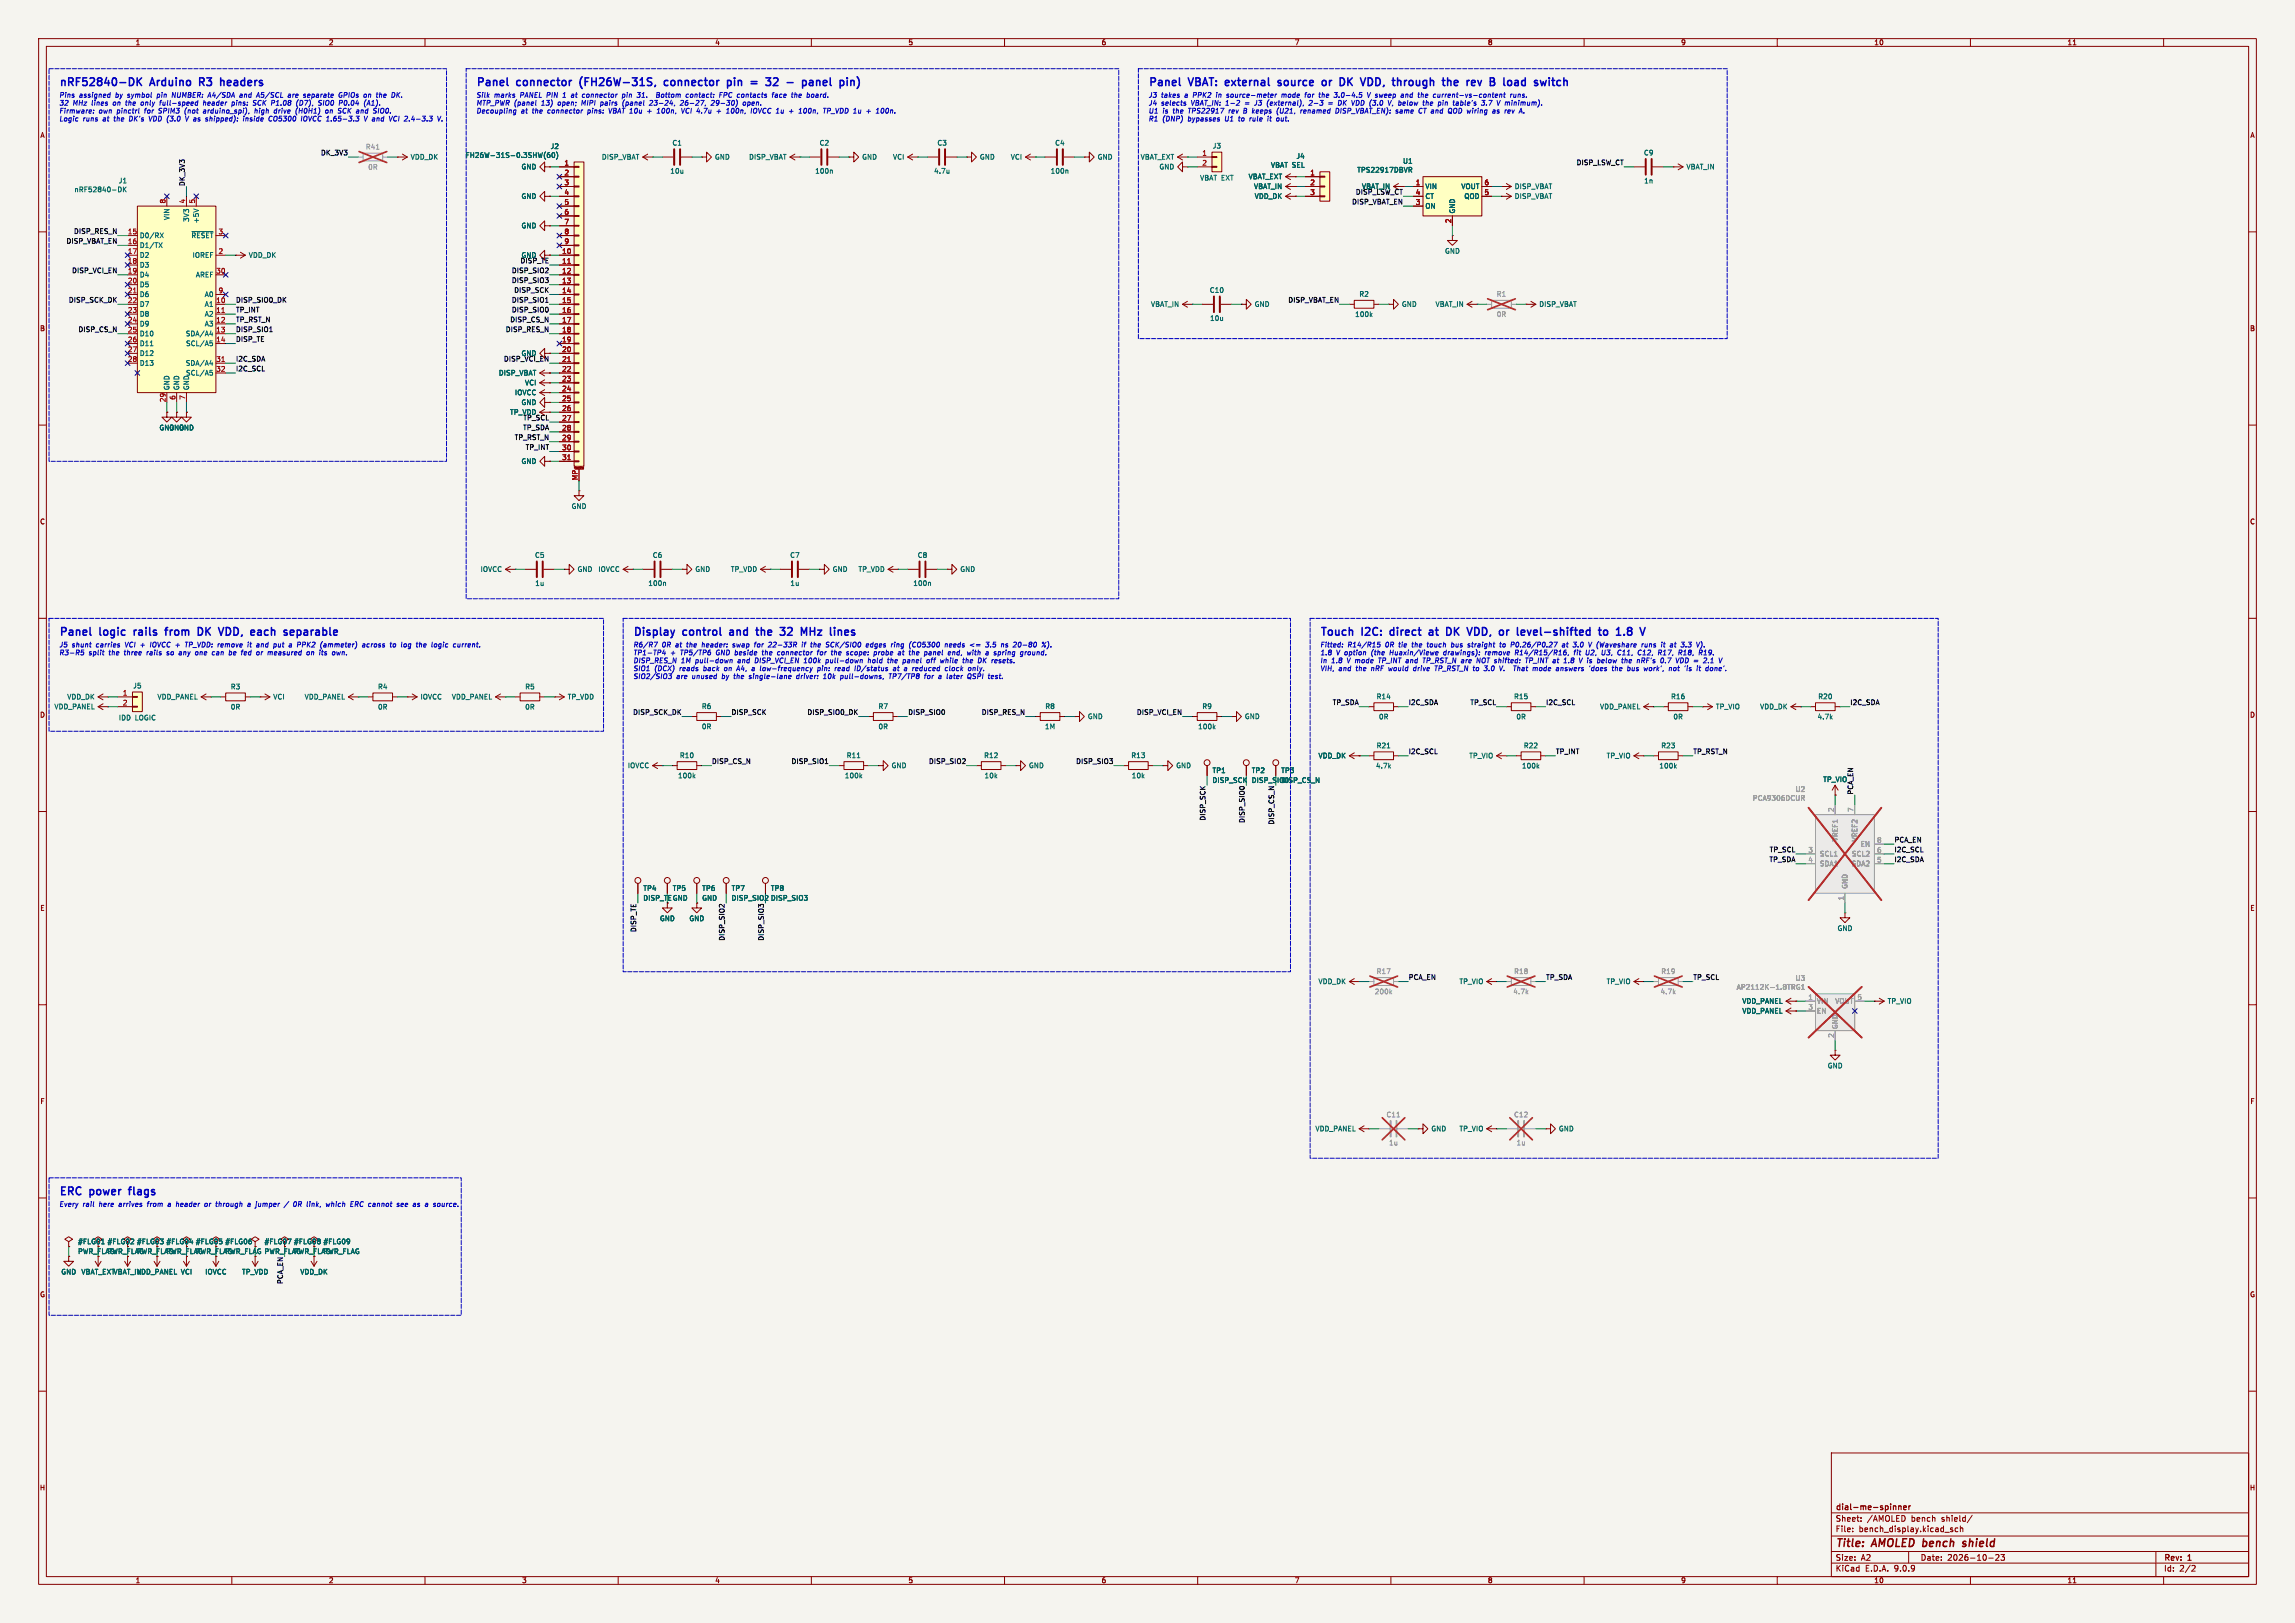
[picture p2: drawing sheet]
<svg xmlns="http://www.w3.org/2000/svg" width="594mm" height="420mm" viewBox="0 0 594 420" stroke-linecap="round" stroke-linejoin="round" font-family="sans-serif">
<defs><g id="words">
<g font-size="2.8" fill="#0000c2">
<text x="15.2" y="23.3">nRF52840-DK</text>
<text x="39.1" y="23.3">Arduino</text>
<text x="52.6" y="23.3">R3</text>
<text x="58.8" y="23.3">headers</text>
<text x="123.2" y="23.3">Panel</text>
<text x="133.9" y="23.3">connector</text>
<text x="151" y="23.3">(FH26W-31S,</text>
<text x="173.7" y="23.3">connector</text>
<text x="190.8" y="23.3">pin</text>
<text x="197.7" y="23.3">=</text>
<text x="208.6" y="23.3">-</text>
<text x="213.4" y="23.3">panel</text>
<text x="297.2" y="23.3">Panel</text>
<text x="307.9" y="23.3">VBAT: external</text>
<text x="332.5" y="23.3">source</text>
<text x="344.8" y="23.3">or</text>
<text x="350.1" y="23.3">DK</text>
<text x="356.5" y="23.3">VDD,</text>
<text x="365.4" y="23.3">through</text>
<text x="379.2" y="23.3">the</text>
<text x="386.2" y="23.3">rev</text>
<text x="393" y="23.3">B</text>
<text x="397.3" y="23.3">load</text>
<text x="15.2" y="165.5">Panel</text>
<text x="25.9" y="165.5">logic</text>
<text x="35.6" y="165.5">rails</text>
<text x="44.6" y="165.5">from</text>
<text x="53.8" y="165.5">DK</text>
<text x="60.1" y="165.5">VDD,</text>
<text x="69.1" y="165.5">each</text>
<text x="78.5" y="165.5">separable</text>
<text x="163.8" y="165.5">Display</text>
<text x="176.9" y="165.5">control</text>
<text x="189.8" y="165.5">and</text>
<text x="197.6" y="165.5">the</text>
<text x="204.6" y="165.5">32</text>
<text x="210.7" y="165.5">MHz</text>
<text x="219" y="165.5">lines</text>
<text x="341.6" y="165.5">Touch</text>
<text x="352.6" y="165.5">I2C:</text>
<text x="360.8" y="165.5">direct</text>
<text x="371.6" y="165.5">at</text>
<text x="383.2" y="165.5">VDD,</text>
<text x="392.2" y="165.5">or</text>
<text x="397.6" y="165.5">level-shifted</text>
<text x="419.6" y="165.5">to</text>
<text x="15.2" y="310.3">ERC</text>
<text x="23.4" y="310.3">power</text>
<text x="34.4" y="310.3">flags</text>
</g>
<g font-size="2.8" fill="#840000">
<text x="475" y="400.9">Title:</text>
<text x="484.7" y="400.9">AMOLED bench</text>
<text x="509.7" y="400.9">shield</text>
</g>
<g font-size="2.1" fill="#840000">
<text x="475" y="394">Sheet:</text>
<text x="475" y="391.2">dial-me-spinner</text>
<text x="483.2" y="394">/AMOLED</text>
<text x="494.7" y="394">bench</text>
<text x="502.7" y="394">shield/</text>
<text x="475" y="396.7">File:</text>
<text x="481.1" y="396.7">bench_display.kicad_sch</text>
<text x="475" y="406.9">KiCad</text>
<text x="475" y="404.1">Size:</text>
<text x="481.7" y="404.1">A2</text>
<text x="482.7" y="406.9">E.D.A.</text>
<text x="490.3" y="406.9">9.0.9</text>
<text x="497" y="404.1">Date:</text>
<text x="504" y="404.1">2026-10-23</text>
<text x="560" y="404.3">Rev:</text>
<text x="560" y="406.9">Id:</text>
<text x="564.1" y="406.9">2/2</text>
<text x="566.4" y="404.3">1</text>
</g>
<g font-size="1.8" fill="#840000">
<text x="35" y="11.9">1</text>
<text x="85" y="11.9">2</text>
<text x="135" y="11.9">3</text>
<text x="185" y="11.9">4</text>
<text x="235" y="11.9">5</text>
<text x="285" y="11.9">6</text>
<text x="335" y="11.9">7</text>
<text x="385" y="11.9">8</text>
<text x="435" y="11.9">9</text>
<text x="485" y="11.9">10</text>
<text x="535" y="11.9">11</text>
<text x="10.3" y="35.9">A</text>
<text x="582.3" y="35.9">A</text>
<text x="10.3" y="85.9">B</text>
<text x="582.3" y="85.9">B</text>
<text x="10.3" y="135.9">C</text>
<text x="582.3" y="135.9">C</text>
<text x="10.3" y="185.9">D</text>
<text x="582.3" y="185.9">D</text>
<text x="10.3" y="235.9">E</text>
<text x="582.3" y="235.9">E</text>
<text x="10.3" y="285.9">F</text>
<text x="582.3" y="285.9">F</text>
<text x="20.1" y="322.2">#FLG01 #FLG02 #FLG03 #FLG04 #FLG05 #FLG06</text>
<text x="68.3" y="322.2">#FLG07 #FLG08 #FLG09</text>
<text x="10.3" y="335.9">G</text>
<text x="582.3" y="335.9">G</text>
<text x="10.2" y="385.9">H</text>
<text x="582.2" y="385.9">H</text>
<text x="35" y="409.9">1</text>
<text x="85" y="409.9">2</text>
<text x="135" y="409.9">3</text>
<text x="185" y="409.9">4</text>
<text x="235" y="409.9">5</text>
<text x="285" y="409.9">6</text>
<text x="335" y="409.9">7</text>
<text x="385" y="409.9">8</text>
<text x="435" y="409.9">9</text>
<text x="485" y="409.9">10</text>
<text x="535" y="409.9">11</text>
</g>
<g font-size="1.8" fill="#0000c2">
<text x="15.2" y="25.6">Pins</text>
<text x="15.2" y="27.7">32</text>
<text x="15.2" y="29.7">Firmware:</text>
<text x="18.8" y="27.7">MHz lines</text>
<text x="20.5" y="25.6">assigned</text>
<text x="25.5" y="29.7">own</text>
<text x="29.5" y="27.7">on</text>
<text x="30" y="25.6">by</text>
<text x="30.3" y="29.7">pinctrl</text>
<text x="33" y="27.7">the</text>
<text x="33.3" y="25.6">symbol</text>
<text x="37.1" y="27.7">only</text>
<text x="37.7" y="29.7">for</text>
<text x="41.1" y="25.6">pin</text>
<text x="41.5" y="29.7">SPIM3</text>
<text x="42.2" y="27.7">full-speed</text>
<text x="45.2" y="25.6">NUMBER:</text>
<text x="48.4" y="29.7">(not</text>
<text x="53.5" y="29.7">arduino_spi),</text>
<text x="53.7" y="27.7">header</text>
<text x="54.7" y="25.6">A4/SDA</text>
<text x="61.3" y="27.7">pins:</text>
<text x="63.1" y="25.6">and</text>
<text x="67" y="27.7">SCK P1.08</text>
<text x="67" y="29.7">high</text>
<text x="67.7" y="25.6">A5/SCL</text>
<text x="72.2" y="29.7">drive</text>
<text x="76" y="25.6">are</text>
<text x="78" y="29.7">(H0H1)</text>
<text x="78.6" y="27.7">(D7),</text>
<text x="80.2" y="25.6">separate</text>
<text x="84.5" y="27.7">SIO0</text>
<text x="85.9" y="29.7">on</text>
<text x="89.4" y="29.7">SCK and</text>
<text x="89.6" y="25.6">GPIOs</text>
<text x="90" y="27.7">P0.04</text>
<text x="96.2" y="25.6">on</text>
<text x="96.7" y="27.7">(A1).</text>
<text x="98.9" y="29.7">SIO0.</text>
<text x="99.7" y="25.6">the</text>
<text x="103.8" y="25.6">DK.</text>
<text x="123.2" y="25.6">Silk</text>
<text x="123.2" y="27.7">MTP_PWR (panel</text>
<text x="123.2" y="29.7">Decoupling</text>
<text x="127.9" y="25.6">marks</text>
<text x="134.7" y="25.6">PANEL PIN</text>
<text x="134.8" y="29.7">at</text>
<text x="137.9" y="29.7">the</text>
<text x="140.2" y="27.7">13)</text>
<text x="142" y="29.7">connector</text>
<text x="144.7" y="27.7">open;</text>
<text x="146.1" y="25.6">1</text>
<text x="148.5" y="25.6">at</text>
<text x="151" y="27.7">MIPI</text>
<text x="151.6" y="25.6">connector</text>
<text x="152.5" y="29.7">pins:</text>
<text x="156.1" y="27.7">pairs</text>
<text x="158.3" y="29.7">VBAT 10u</text>
<text x="162" y="27.7">(panel</text>
<text x="162.1" y="25.6">pin</text>
<text x="166.2" y="25.6">31.</text>
<text x="169.2" y="27.7">23-24,</text>
<text x="171.3" y="29.7">100n,</text>
<text x="171.5" y="25.6">Bottom</text>
<text x="177.4" y="27.7">26-27,</text>
<text x="177.9" y="29.7">VCI 4.7u</text>
<text x="179.4" y="25.6">contact:</text>
<text x="185.6" y="27.7">29-30)</text>
<text x="187.4" y="29.7">+</text>
<text x="188.3" y="25.6">FPC contacts</text>
<text x="190.1" y="29.7">100n,</text>
<text x="194" y="27.7">open.</text>
<text x="196.6" y="29.7">IOVCC 1u</text>
<text x="202.4" y="25.6">face</text>
<text x="206.9" y="29.7">+</text>
<text x="207.6" y="25.6">the</text>
<text x="209.7" y="29.7">100n,</text>
<text x="211.7" y="25.6">board.</text>
<text x="216.2" y="29.7">TP_VDD 1u</text>
<text x="227.7" y="29.7">+</text>
<text x="230.5" y="29.7">100n.</text>
<text x="297.2" y="25.6">J3</text>
<text x="297.2" y="27.7">J4</text>
<text x="297.2" y="29.7">U1</text>
<text x="300.5" y="25.6">takes</text>
<text x="300.5" y="27.7">selects</text>
<text x="300.9" y="29.7">is</text>
<text x="303.7" y="29.7">the</text>
<text x="306.7" y="25.6">a</text>
<text x="307.8" y="29.7">TPS22917</text>
<text x="308.4" y="27.7">VBAT_IN: 1-2</text>
<text x="309" y="25.6">PPK2</text>
<text x="315.2" y="25.6">in</text>
<text x="318.2" y="25.6">source-meter</text>
<text x="318.5" y="29.7">rev</text>
<text x="322.5" y="29.7">B keeps</text>
<text x="322.7" y="27.7">=</text>
<text x="325.4" y="27.7">J3</text>
<text x="328.8" y="27.7">(external),</text>
<text x="331.5" y="29.7">(U21,</text>
<text x="332.6" y="25.6">mode</text>
<text x="337.9" y="29.7">renamed</text>
<text x="338.8" y="25.6">for</text>
<text x="339.9" y="27.7">2-3</text>
<text x="342.7" y="25.6">the</text>
<text x="345.1" y="27.7">=</text>
<text x="346.8" y="25.6">3.0-4.5</text>
<text x="347.1" y="29.7">DISP_VBAT_EN):</text>
<text x="347.8" y="27.7">DK VDD (3.0</text>
<text x="355.6" y="25.6">V sweep</text>
<text x="361.4" y="27.7">V, below</text>
<text x="363" y="29.7">same</text>
<text x="364.7" y="25.6">and</text>
<text x="369.1" y="29.7">CT and</text>
<text x="369.3" y="25.6">the</text>
<text x="370.8" y="27.7">the</text>
<text x="373.4" y="25.6">current-vs-content</text>
<text x="374.9" y="27.7">pin</text>
<text x="377.1" y="29.7">QOD wiring</text>
<text x="379" y="27.7">table's</text>
<text x="386.6" y="27.7">3.7</text>
<text x="389" y="29.7">as</text>
<text x="390.8" y="27.7">V minimum).</text>
<text x="392.4" y="29.7">rev</text>
<text x="393.6" y="25.6">runs.</text>
<text x="15.2" y="31.7">Logic</text>
<text x="21.4" y="31.7">runs</text>
<text x="26.7" y="31.7">at</text>
<text x="29.8" y="31.7">the</text>
<text x="33.9" y="31.7">DK's</text>
<text x="39.2" y="31.7">VDD (3.0</text>
<text x="49.1" y="31.7">V as</text>
<text x="54.7" y="31.7">shipped):</text>
<text x="64.6" y="31.7">inside</text>
<text x="71.4" y="31.7">CO5300</text>
<text x="80" y="31.7">IOVCC 1.65-3.3</text>
<text x="96.8" y="31.7">V and</text>
<text x="103.6" y="31.7">VCI 2.4-3.3</text>
<text x="297.2" y="31.7">R1</text>
<text x="300.8" y="31.7">(DNP)</text>
<text x="307.6" y="31.7">bypasses</text>
<text x="317.3" y="31.7">U1</text>
<text x="321" y="31.7">to</text>
<text x="324.1" y="31.7">rule</text>
<text x="328.9" y="31.7">it</text>
<text x="331.4" y="31.7">out.</text>
<text x="15.2" y="167.8">J5</text>
<text x="18.6" y="167.8">shunt</text>
<text x="25" y="167.8">carries</text>
<text x="32.7" y="167.8">VCI +</text>
<text x="39.5" y="167.8">IOVCC +</text>
<text x="49" y="167.8">TP_VDD: remove</text>
<text x="65.6" y="167.8">it</text>
<text x="68.1" y="167.8">and</text>
<text x="72.7" y="167.8">put</text>
<text x="76.9" y="167.8">a</text>
<text x="79.2" y="167.8">PPK2</text>
<text x="85.4" y="167.8">(ammeter)</text>
<text x="96.5" y="167.8">across</text>
<text x="103.9" y="167.8">to</text>
<text x="106.9" y="167.8">log</text>
<text x="111.1" y="167.8">the</text>
<text x="115.2" y="167.8">logic</text>
<text x="121" y="167.8">current.</text>
<text x="163.8" y="167.8">R6/R7</text>
<text x="171.3" y="167.8">0R</text>
<text x="174.9" y="167.8">at</text>
<text x="178" y="167.8">the</text>
<text x="182.1" y="167.8">header:</text>
<text x="190.3" y="167.8">swap</text>
<text x="196.1" y="167.8">for</text>
<text x="200" y="167.8">22-33R</text>
<text x="208.8" y="167.8">if</text>
<text x="211.3" y="167.8">the</text>
<text x="215.5" y="167.8">SCK/SIO0</text>
<text x="226.1" y="167.8">edges</text>
<text x="232.7" y="167.8">ring</text>
<text x="237.6" y="167.8">(CO5300</text>
<text x="247" y="167.8">needs</text>
<text x="253.7" y="167.8">&lt;=</text>
<text x="258" y="167.8">3.5</text>
<text x="262.2" y="167.8">ns</text>
<text x="265.6" y="167.8">20-80</text>
<text x="341.6" y="167.8">Fitted:</text>
<text x="348.8" y="167.8">R14/R15</text>
<text x="358.7" y="167.8">0R</text>
<text x="362.3" y="167.8">tie</text>
<text x="365.9" y="167.8">the</text>
<text x="370" y="167.8">touch</text>
<text x="376.5" y="167.8">bus</text>
<text x="381" y="167.8">straight</text>
<text x="389.5" y="167.8">to</text>
<text x="392.5" y="167.8">P0.26/P0.27</text>
<text x="406" y="167.8">at</text>
<text x="409.1" y="167.8">3.0</text>
<text x="413.3" y="167.8">V (Waveshare</text>
<text x="427.4" y="167.8">runs</text>
<text x="432.7" y="167.8">it</text>
<text x="435.2" y="167.8">at</text>
<text x="438.2" y="167.8">3.3</text>
<text x="442.4" y="167.8">V).</text>
<text x="15.2" y="169.9">R3-R5</text>
<text x="22.9" y="169.9">split</text>
<text x="28.3" y="169.9">the</text>
<text x="32.4" y="169.9">three</text>
<text x="38.4" y="169.9">rails</text>
<text x="43.8" y="169.9">so</text>
<text x="47.2" y="169.9">any</text>
<text x="51.6" y="169.9">one</text>
<text x="56.2" y="169.9">can</text>
<text x="60.7" y="169.9">be</text>
<text x="64.1" y="169.9">fed</text>
<text x="68.3" y="169.9">or</text>
<text x="71.4" y="169.9">measured</text>
<text x="81.7" y="169.9">on</text>
<text x="85.2" y="169.9">its</text>
<text x="88.7" y="169.9">own.</text>
<text x="163.8" y="169.9">TP1-TP4</text>
<text x="163.8" y="171.9">DISP_RES_N</text>
<text x="163.8" y="174">SIO1</text>
<text x="169.4" y="174">(DCX)</text>
<text x="173.5" y="169.9">+</text>
<text x="176" y="174">reads</text>
<text x="176.2" y="169.9">TP5/TP6</text>
<text x="176.2" y="171.9">1M pull-down</text>
<text x="182.3" y="174">back</text>
<text x="185.6" y="169.9">GND beside</text>
<text x="187.9" y="174">on</text>
<text x="191.2" y="171.9">and</text>
<text x="191.4" y="174">A4,</text>
<text x="195.5" y="174">a</text>
<text x="195.8" y="171.9">DISP_VCI_EN</text>
<text x="197.8" y="174">low-frequency</text>
<text x="197.9" y="169.9">the</text>
<text x="202.1" y="169.9">connector</text>
<text x="208.8" y="171.9">100k</text>
<text x="212.6" y="169.9">for</text>
<text x="212.9" y="174">pin:</text>
<text x="214.6" y="171.9">pull-down</text>
<text x="216.4" y="169.9">the</text>
<text x="217.5" y="174">read</text>
<text x="220.6" y="169.9">scope:</text>
<text x="222.9" y="174">ID/status</text>
<text x="225.7" y="171.9">hold</text>
<text x="227.8" y="169.9">probe</text>
<text x="231" y="171.9">the</text>
<text x="233.1" y="174">at</text>
<text x="234.3" y="169.9">at</text>
<text x="235.1" y="171.9">panel</text>
<text x="236.1" y="174">a</text>
<text x="237.4" y="169.9">the</text>
<text x="238.4" y="174">reduced</text>
<text x="241.5" y="171.9">off</text>
<text x="241.5" y="169.9">panel</text>
<text x="245.3" y="171.9">while</text>
<text x="247.1" y="174">clock</text>
<text x="247.9" y="169.9">end,</text>
<text x="251.3" y="171.9">the</text>
<text x="253.1" y="169.9">with</text>
<text x="253.3" y="174">only.</text>
<text x="255.4" y="171.9">DK resets.</text>
<text x="258" y="169.9">a</text>
<text x="260.4" y="169.9">spring</text>
<text x="267.4" y="169.9">ground.</text>
<text x="341.6" y="169.9">1.8</text>
<text x="341.6" y="171.9">In</text>
<text x="341.6" y="174">VIH,</text>
<text x="344.6" y="171.9">1.8</text>
<text x="345.8" y="169.9">V option</text>
<text x="346.4" y="174">and</text>
<text x="348.7" y="171.9">V mode</text>
<text x="351" y="174">the</text>
<text x="355.2" y="169.9">(the</text>
<text x="355.2" y="174">nRF would</text>
<text x="357.3" y="171.9">TP_INT and</text>
<text x="360.2" y="169.9">Huaxin/Viewe</text>
<text x="366.5" y="174">drive</text>
<text x="369.2" y="171.9">TP_RST_N are</text>
<text x="372.2" y="174">TP_RST_N to</text>
<text x="374.3" y="169.9">drawings):</text>
<text x="383.5" y="171.9">NOT shifted:</text>
<text x="385.2" y="169.9">remove</text>
<text x="385.4" y="174">3.0</text>
<text x="393.2" y="169.9">R14/R15/R16,</text>
<text x="393.6" y="174">That</text>
<text x="396.5" y="171.9">TP_INT at</text>
<text x="398.8" y="174">mode</text>
<text x="405" y="174">answers</text>
<text x="406.8" y="171.9">1.8</text>
<text x="408.7" y="169.9">fit</text>
<text x="411" y="171.9">V is</text>
<text x="411.9" y="169.9">U2,</text>
<text x="413.8" y="174">'does</text>
<text x="416.1" y="171.9">below</text>
<text x="416.2" y="169.9">U3,</text>
<text x="420" y="174">the</text>
<text x="420.5" y="169.9">C11,</text>
<text x="422.7" y="171.9">the</text>
<text x="424.1" y="174">bus</text>
<text x="426" y="169.9">C12,</text>
<text x="426.8" y="171.9">nRF's</text>
<text x="428.6" y="174">work',</text>
<text x="431.5" y="169.9">R17,</text>
<text x="433.1" y="171.9">0.7</text>
<text x="435.3" y="174">not</text>
<text x="436.9" y="169.9">R18,</text>
<text x="437.3" y="171.9">VDD =</text>
<text x="439.5" y="174">'is</text>
<text x="442.4" y="169.9">R19.</text>
<text x="442.9" y="174">it</text>
<text x="444.8" y="171.9">2.1</text>
<text x="445.4" y="174">done'.</text>
<text x="163.8" y="176">SIO2/SIO3</text>
<text x="175" y="176">are</text>
<text x="179.2" y="176">unused</text>
<text x="187.1" y="176">by</text>
<text x="190.4" y="176">the</text>
<text x="194.5" y="176">single-lane</text>
<text x="207" y="176">driver:</text>
<text x="214.2" y="176">10k</text>
<text x="218.8" y="176">pull-downs,</text>
<text x="231.6" y="176">TP7/TP8</text>
<text x="241" y="176">for</text>
<text x="244.8" y="176">a</text>
<text x="247.1" y="176">later</text>
<text x="252.7" y="176">QSPI</text>
<text x="258.3" y="176">test.</text>
<text x="15.2" y="312.6">Every</text>
<text x="21.4" y="312.6">rail</text>
<text x="25.7" y="312.6">here</text>
<text x="31" y="312.6">arrives</text>
<text x="38.6" y="312.6">from</text>
<text x="44.1" y="312.6">a</text>
<text x="46.5" y="312.6">header</text>
<text x="54" y="312.6">or</text>
<text x="57.1" y="312.6">through</text>
<text x="65.6" y="312.6">a</text>
<text x="67.9" y="312.6">jumper</text>
<text x="75.5" y="312.6">/</text>
<text x="78" y="312.6">0R</text>
<text x="81.7" y="312.6">link,</text>
<text x="86.9" y="312.6">which</text>
<text x="93.4" y="312.6">ERC cannot</text>
<text x="105.8" y="312.6">see</text>
<text x="110.2" y="312.6">as</text>
<text x="113.6" y="312.6">a</text>
<text x="115.9" y="312.6">source.</text>
</g>
<g font-size="1.8" fill="#0f0f0f">
<text x="83" y="40.3">DK_3V3</text>
<text x="408" y="42.8">DISP_LSW_CT</text>
<text x="47.9" y="48.3" transform="rotate(-90 47.9 48.3)">DK_3V3</text>
<text x="349.8" y="53">DISP_VBAT_EN</text>
<text x="350.8" y="50.5">DISP_LSW_CT</text>
<text x="17.1" y="63.2">DISP_VBAT_EN</text>
<text x="19" y="60.6">DISP_RES_N</text>
<text x="18.5" y="70.8">DISP_VCI_EN</text>
<text x="132.4" y="70.8">DISP_SIO2</text>
<text x="134.6" y="68.2">DISP_TE</text>
<text x="132.4" y="73.3">DISP_SIO3</text>
<text x="133" y="75.9">DISP_SCK</text>
<text x="17.7" y="78.4">DISP_SCK_DK</text>
<text x="61" y="78.4">DISP_SIO0_DK</text>
<text x="61" y="83.5">TP_RST_N</text>
<text x="61" y="80.9">TP_INT</text>
<text x="131.9" y="83.5">DISP_CS_N</text>
<text x="132.4" y="80.9">DISP_SIO0</text>
<text x="132.4" y="78.4">DISP_SIO1</text>
<text x="333.3" y="78.4">DISP_VBAT_EN</text>
<text x="20.2" y="86">DISP_CS_N</text>
<text x="61" y="88.6">DISP_TE</text>
<text x="61" y="86">DISP_SIO1</text>
<text x="130.8" y="86">DISP_RES_N</text>
<text x="61" y="93.6">I2C_SDA</text>
<text x="130.3" y="93.6">DISP_VCI_EN</text>
<text x="61" y="96.2">I2C_SCL</text>
<text x="133.1" y="114">TP_RST_N</text>
<text x="135.3" y="111.4">TP_SDA</text>
<text x="135.9" y="116.5">TP_INT</text>
<text x="163.7" y="185.1">DISP_SCK_DK</text>
<text x="189.2" y="185.1">DISP_SCK</text>
<text x="208.9" y="185.1">DISP_SIO0_DK</text>
<text x="234.9" y="185.1">DISP_SIO0</text>
<text x="254" y="185.1">DISP_RES_N</text>
<text x="294.1" y="185.1">DISP_VCI_EN</text>
<text x="344.8" y="182.5">TP_SDA</text>
<text x="364.5" y="182.5">I2C_SDA</text>
<text x="380.4" y="182.5">TP_SCL</text>
<text x="400" y="182.5">I2C_SCL</text>
<text x="478.8" y="182.5">I2C_SDA</text>
<text x="184.1" y="197.8">DISP_CS_N</text>
<text x="204.8" y="197.8">DISP_SIO1</text>
<text x="240.3" y="197.8">DISP_SIO2</text>
<text x="278.4" y="197.8">DISP_SIO3</text>
<text x="364.5" y="195.2">I2C_SCL</text>
<text x="402.6" y="195.2">TP_INT</text>
<text x="438.1" y="195.2">TP_RST_N</text>
<text x="479.7" y="205.7" transform="rotate(-90 479.7 205.7)">PCA_EN</text>
<text x="312.1" y="212.5" transform="rotate(-90 312.1 212.5)">DISP_SCK</text>
<text x="322.2" y="213.1" transform="rotate(-90 322.2 213.1)">DISP_SIO0</text>
<text x="329.9" y="213.5" transform="rotate(-90 329.9 213.5)">DISP_CS_N</text>
<text x="457.9" y="220.6">TP_SCL</text>
<text x="490.2" y="218.1">PCA_EN</text>
<text x="490.2" y="220.6">I2C_SCL</text>
<text x="457.8" y="223.2">TP_SDA</text>
<text x="490.2" y="223.2">I2C_SDA</text>
<text x="164.8" y="241.3" transform="rotate(-90 164.8 241.3)">DISP_TE</text>
<text x="187.6" y="243.6" transform="rotate(-90 187.6 243.6)">DISP_SIO2</text>
<text x="197.8" y="243.6" transform="rotate(-90 197.8 243.6)">DISP_SIO3</text>
<text x="364.5" y="253.7">PCA_EN</text>
<text x="400" y="253.7">TP_SDA</text>
<text x="438.1" y="253.7">TP_SCL</text>
<text x="73.3" y="332.4" transform="rotate(-90 73.3 332.4)">PCA_EN</text>
</g>
<g font-size="1.8" fill="#939391">
<text x="94.6" y="38.9">R41</text>
<text x="95.2" y="44.1">0R</text>
<text x="387.3" y="77">R1</text>
<text x="387.3" y="82.2">0R</text>
<text x="453.5" y="207.4">PCA9306DCUR</text>
<text x="464.6" y="205.1">U2</text>
<text x="470.9" y="221.8">SCL1</text>
<text x="475.8" y="217.8" transform="rotate(-90 475.8 217.8)">VREF1</text>
<text x="479.2" y="221.8">SCL2</text>
<text x="480.9" y="217.8" transform="rotate(-90 480.9 217.8)">VREF2</text>
<text x="481.4" y="219.3">EN</text>
<text x="470.9" y="224.4">SDA1</text>
<text x="479.1" y="224.4">SDA2</text>
<text x="478.4" y="230.1" transform="rotate(-90 478.4 230.1)">GND</text>
<text x="355.7" y="257.5">200k</text>
<text x="356.2" y="252.2">R17</text>
<text x="391.6" y="257.5">4.7k</text>
<text x="391.8" y="252.2">R18</text>
<text x="429.7" y="257.5">4.7k</text>
<text x="429.9" y="252.2">R19</text>
<text x="449.4" y="256.3">AP2112K-1.8TRG1</text>
<text x="464.6" y="254">U3</text>
<text x="470.2" y="259.9">VIN</text>
<text x="470.2" y="262.5">EN</text>
<text x="474.9" y="259.9">VOUT</text>
<text x="475.8" y="266.4" transform="rotate(-90 475.8 266.4)">GND</text>
<text x="358.7" y="289.3">C11</text>
<text x="391.8" y="289.3">C12</text>
<text x="359.4" y="296.6">1u</text>
<text x="392.4" y="296.6">1u</text>
</g>
<g font-size="1.8" fill="#006464">
<text x="106.2" y="41.5">VDD_DK</text>
<text x="120.4" y="41">FH26W-31S-0.3SHW(60)</text>
<text x="142.4" y="38.7">J2</text>
<text x="155.7" y="41.5">DISP_VBAT</text>
<text x="173.9" y="37.9">C1</text>
<text x="184.9" y="41.5">GND</text>
<text x="193.8" y="41.5">DISP_VBAT</text>
<text x="212" y="37.9">C2</text>
<text x="223" y="41.5">GND</text>
<text x="231" y="41.5">VCI</text>
<text x="242.5" y="37.9">C3</text>
<text x="253.5" y="41.5">GND</text>
<text x="261.5" y="41.5">VCI</text>
<text x="273" y="37.9">C4</text>
<text x="284" y="41.5">GND</text>
<text x="295.1" y="41.5">VBAT_EXT</text>
<text x="313.8" y="38.6">J3</text>
<text x="335.4" y="41.3">J4</text>
<text x="425.4" y="40.4">C9</text>
<text x="30.6" y="47.6">J1</text>
<text x="134.9" y="44">GND</text>
<text x="173.4" y="45.1">10u</text>
<text x="210.9" y="45.1">100n</text>
<text x="241.7" y="45.1">4.7u</text>
<text x="271.8" y="45.1">100n</text>
<text x="300" y="44">GND</text>
<text x="310.5" y="46.9">VBAT EXT</text>
<text x="323.1" y="46.6">VBAT_EXT</text>
<text x="328.8" y="43.6">VBAT SEL</text>
<text x="351.2" y="44.9">TPS22917DBVR</text>
<text x="363" y="42.6">U1</text>
<text x="425.4" y="47.7">1n</text>
<text x="436.4" y="44">VBAT_IN</text>
<text x="19.1" y="49.9">nRF52840-DK</text>
<text x="134.9" y="51.7">GND</text>
<text x="324.4" y="49.1">VBAT_IN</text>
<text x="324.6" y="51.7">VDD_DK</text>
<text x="352.4" y="49.1">VBAT_IN</text>
<text x="368.8" y="49.1">VIN</text>
<text x="368.8" y="51.7">CT</text>
<text x="378.1" y="49.1">VOUT</text>
<text x="378.9" y="51.7">QOD</text>
<text x="391.9" y="51.7">DISP_VBAT</text>
<text x="391.9" y="49.1">DISP_VBAT</text>
<text x="44" y="57.1" transform="rotate(-90 44 57.1)">VIN</text>
<text x="49.1" y="57.6" transform="rotate(-90 49.1 57.6)">3V3</text>
<text x="51.7" y="57.9" transform="rotate(-90 51.7 57.9)">+5V</text>
<text x="134.9" y="59.3">GND</text>
<text x="368.8" y="54.2">ON</text>
<text x="376.8" y="55.4" transform="rotate(-90 376.8 55.4)">GND</text>
<text x="36.1" y="61.8">D0/RX</text>
<text x="36.1" y="64.4">D1/TX</text>
<text x="49.4" y="61.8">~{RESET}</text>
<text x="373.9" y="65.8">GND</text>
<text x="36.1" y="66.9">D2</text>
<text x="36.1" y="69.4">D3</text>
<text x="36.1" y="72">D4</text>
<text x="49.7" y="66.9">IOREF</text>
<text x="50.6" y="72">AREF</text>
<text x="64.3" y="66.9">VDD_DK</text>
<text x="134.9" y="66.9">GND</text>
<text x="36.1" y="74.5">D5</text>
<text x="36.1" y="77.1">D6</text>
<text x="52.9" y="77.1">A0</text>
<text x="313" y="76">C10</text>
<text x="351.7" y="77">R2</text>
<text x="36.1" y="79.6">D7</text>
<text x="36.1" y="82.1">D8</text>
<text x="52.9" y="79.6">A1</text>
<text x="52.9" y="82.1">A2</text>
<text x="297.8" y="79.6">VBAT_IN</text>
<text x="313.1" y="83.2">10u</text>
<text x="324.6" y="79.6">GND</text>
<text x="350.6" y="82.2">100k</text>
<text x="362.7" y="79.6">GND</text>
<text x="371.4" y="79.6">VBAT_IN</text>
<text x="398.3" y="79.6">DISP_VBAT</text>
<text x="36.1" y="84.7">D9</text>
<text x="36.1" y="87.2">D10</text>
<text x="36.1" y="89.8">D11</text>
<text x="48" y="87.2">SDA/A4</text>
<text x="48" y="89.8">SCL/A5</text>
<text x="52.9" y="84.7">A3</text>
<text x="36.1" y="92.3">D12</text>
<text x="36.1" y="94.8">D13</text>
<text x="48" y="94.8">SDA/A4</text>
<text x="134.9" y="92.3">GND</text>
<text x="44" y="101.1" transform="rotate(-90 44 101.1)">GND</text>
<text x="46.6" y="101.1" transform="rotate(-90 46.6 101.1)">GND</text>
<text x="48" y="97.4">SCL/A5</text>
<text x="49.1" y="101.1" transform="rotate(-90 49.1 101.1)">GND</text>
<text x="129" y="97.4">DISP_VBAT</text>
<text x="135.8" y="99.9">VCI</text>
<text x="131.9" y="107.5">TP_VDD</text>
<text x="133.2" y="102.5">IOVCC</text>
<text x="134.9" y="105">GND</text>
<text x="41.1" y="111.6">GND GND</text>
<text x="43.7" y="111.6">GND</text>
<text x="135.3" y="108.9">TP_SCL</text>
<text x="134.9" y="120.2">GND</text>
<text x="147.8" y="131.9">GND</text>
<text x="124.3" y="148.2">IOVCC</text>
<text x="138.4" y="144.6">C5</text>
<text x="149.4" y="148.2">GND</text>
<text x="154.8" y="148.2">IOVCC</text>
<text x="168.8" y="144.6">C6</text>
<text x="179.8" y="148.2">GND</text>
<text x="189" y="148.2">TP_VDD</text>
<text x="204.4" y="144.6">C7</text>
<text x="215.4" y="148.2">GND</text>
<text x="222.1" y="148.2">TP_VDD</text>
<text x="237.4" y="144.6">C8</text>
<text x="248.4" y="148.2">GND</text>
<text x="138.4" y="151.8">1u</text>
<text x="167.7" y="151.8">100n</text>
<text x="204.5" y="151.8">1u</text>
<text x="236.3" y="151.8">100n</text>
<text x="34.4" y="178.3">J5</text>
<text x="59.6" y="178.6">R3</text>
<text x="97.7" y="178.6">R4</text>
<text x="135.8" y="178.6">R5</text>
<text x="14" y="183.7">VDD_PANEL</text>
<text x="17.3" y="181.2">VDD_DK</text>
<text x="40.6" y="181.2">VDD_PANEL</text>
<text x="59.6" y="183.8">0R</text>
<text x="70.6" y="181.2">VCI</text>
<text x="78.7" y="181.2">VDD_PANEL</text>
<text x="97.7" y="183.8">0R</text>
<text x="108.7" y="181.2">IOVCC</text>
<text x="116.8" y="181.2">VDD_PANEL</text>
<text x="135.8" y="183.8">0R</text>
<text x="146.8" y="181.2">TP_VDD</text>
<text x="181.5" y="183.7">R6</text>
<text x="227.3" y="183.7">R7</text>
<text x="270.4" y="183.7">R8</text>
<text x="311.1" y="183.7">R9</text>
<text x="356.2" y="181.1">R14</text>
<text x="391.8" y="181.1">R15</text>
<text x="414" y="183.7">VDD_PANEL</text>
<text x="432.4" y="181.1">R16</text>
<text x="444" y="183.7">TP_VIO</text>
<text x="455.4" y="183.7">VDD_DK</text>
<text x="470.5" y="181.1">R20</text>
<text x="30.7" y="186.6">IDD</text>
<text x="35" y="186.6">LOGIC</text>
<text x="181.5" y="188.9">0R</text>
<text x="227.3" y="188.9">0R</text>
<text x="270.3" y="188.9">1M</text>
<text x="281.4" y="186.3">GND</text>
<text x="310" y="188.9">100k</text>
<text x="322.1" y="186.3">GND</text>
<text x="356.8" y="186.4">0R</text>
<text x="392.4" y="186.4">0R</text>
<text x="433" y="186.4">0R</text>
<text x="470.3" y="186.4">4.7k</text>
<text x="175.9" y="196.4">R10</text>
<text x="219" y="196.4">R11</text>
<text x="254.6" y="196.4">R12</text>
<text x="292.7" y="196.4">R13</text>
<text x="341.1" y="196.4">VDD_DK</text>
<text x="356.2" y="193.8">R21</text>
<text x="380.1" y="196.4">TP_VIO</text>
<text x="394.3" y="193.8">R22</text>
<text x="415.7" y="196.4">TP_VIO</text>
<text x="429.9" y="193.8">R23</text>
<text x="162.4" y="199">IOVCC</text>
<text x="175.4" y="201.6">100k</text>
<text x="218.6" y="201.6">100k</text>
<text x="230.6" y="199">GND</text>
<text x="254.7" y="201.6">10k</text>
<text x="266.2" y="199">GND</text>
<text x="292.8" y="201.6">10k</text>
<text x="304.3" y="199">GND</text>
<text x="313.7" y="200.3">TP1</text>
<text x="313.7" y="202.8">DISP_SCK</text>
<text x="323.9" y="200.3">TP2</text>
<text x="323.9" y="202.8">DISP_SIO0</text>
<text x="331.5" y="200.3">TP3</text>
<text x="331.5" y="202.8">DISP_CS_N</text>
<text x="356" y="199.1">4.7k</text>
<text x="393.8" y="199.1">100k</text>
<text x="429.4" y="199.1">100k</text>
<text x="471.8" y="202.6">TP_VIO</text>
<text x="166.4" y="230.7">TP4</text>
<text x="166.4" y="233.3">DISP_TEGND</text>
<text x="174" y="230.7">TP5</text>
<text x="181.6" y="230.7">TP6</text>
<text x="181.6" y="233.3">GND</text>
<text x="189.2" y="230.7">TP7</text>
<text x="189.2" y="233.3">DISP_SIO2</text>
<text x="199.4" y="230.7">TP8</text>
<text x="199.4" y="233.3">DISP_SIO3</text>
<text x="170.7" y="238.6">GND</text>
<text x="178.3" y="238.6">GND</text>
<text x="475.5" y="241.1">GND</text>
<text x="341.1" y="254.9">VDD_DK</text>
<text x="377.6" y="254.9">TP_VIO</text>
<text x="415.7" y="254.9">TP_VIO</text>
<text x="450.8" y="259.9">VDD_PANEL</text>
<text x="450.8" y="262.5">VDD_PANEL</text>
<text x="488.4" y="259.9">TP_VIO</text>
<text x="472.9" y="276.7">GND</text>
<text x="340.4" y="293">VDD_PANEL</text>
<text x="370.3" y="293">GND</text>
<text x="377.6" y="293">TP_VIO</text>
<text x="403.4" y="293">GND</text>
<text x="20.1" y="324.7">PWR_FLAG</text>
<text x="27.7" y="324.7">PWR_FLAG</text>
<text x="35.3" y="324.7">PWR_FLAG</text>
<text x="42.9" y="324.7">PWR_FLAG</text>
<text x="50.6" y="324.7">PWR_FLAG</text>
<text x="58.2" y="324.7">PWR_FLAG PWR_FLAG</text>
<text x="76" y="324.7">PWR_FLAG</text>
<text x="83.6" y="324.7">PWR_FLAG</text>
<text x="15.7" y="330">GND</text>
<text x="20.9" y="330">VBAT_EXTVBAT_IN</text>
<text x="35.3" y="330">VDD_PANEL VCI</text>
<text x="53" y="330">IOVCC</text>
<text x="62.5" y="330">TP_VDD</text>
<text x="77.6" y="330">VDD_DK</text>
</g>
<g font-size="1.8" fill="#a90000">
<text x="311.1" y="40.4">1</text>
<text x="146" y="42.9">1</text>
<text x="146" y="45.5">2</text>
<text x="311.1" y="42.9">2</text>
<text x="339" y="45.5">1</text>
<text x="42.9" y="52.8" transform="rotate(-90 42.9 52.8)">8</text>
<text x="48" y="52.8" transform="rotate(-90 48 52.8)">4</text>
<text x="50.5" y="52.8" transform="rotate(-90 50.5 52.8)">5</text>
<text x="146" y="48">3</text>
<text x="146" y="50.5">4</text>
<text x="146" y="53.1">5</text>
<text x="339" y="48">2</text>
<text x="339" y="50.5">3</text>
<text x="366.3" y="48">1</text>
<text x="366.3" y="50.5">4</text>
<text x="366.3" y="53.1">3</text>
<text x="384.1" y="48">6</text>
<text x="384.1" y="50.5">5</text>
<text x="146" y="55.6">6</text>
<text x="146" y="58.2">7</text>
<text x="375.7" y="57.9" transform="rotate(-90 375.7 57.9)">2</text>
<text x="33" y="60.7">15</text>
<text x="33" y="63.2">16</text>
<text x="33" y="65.8">17</text>
<text x="56.4" y="60.7">3</text>
<text x="56.4" y="65.8">2</text>
<text x="145.4" y="65.8">10</text>
<text x="146" y="60.7">8</text>
<text x="146" y="63.2">9</text>
<text x="33" y="68.3">18</text>
<text x="33" y="70.9">19</text>
<text x="55.8" y="70.9">30</text>
<text x="145.4" y="68.3">11</text>
<text x="145.4" y="70.9">12</text>
<text x="33" y="73.4">20</text>
<text x="33" y="75.9">21</text>
<text x="56.4" y="75.9">9</text>
<text x="145.4" y="73.4">13</text>
<text x="145.4" y="75.9">14</text>
<text x="33" y="78.5">22</text>
<text x="33" y="81">23</text>
<text x="33" y="83.6">24</text>
<text x="55.8" y="78.5">10</text>
<text x="55.8" y="81">11</text>
<text x="55.8" y="83.6">12</text>
<text x="145.4" y="78.5">15</text>
<text x="145.4" y="81">16</text>
<text x="145.4" y="83.6">17</text>
<text x="33" y="86.1">25</text>
<text x="33" y="88.6">26</text>
<text x="55.8" y="86.1">13</text>
<text x="55.8" y="88.6">14</text>
<text x="145.4" y="86.1">18</text>
<text x="145.4" y="88.6">19</text>
<text x="33" y="91.2">27</text>
<text x="33" y="93.7">28</text>
<text x="55.8" y="93.7">31</text>
<text x="145.4" y="91.2">20</text>
<text x="145.4" y="93.7">21</text>
<text x="55.8" y="96.3">32</text>
<text x="145.4" y="96.3">22</text>
<text x="145.4" y="98.8">23</text>
<text x="145.4" y="101.3">24</text>
<text x="42.9" y="104.2" transform="rotate(-90 42.9 104.2)">29</text>
<text x="45.5" y="103.6" transform="rotate(-90 45.5 103.6)">6</text>
<text x="48" y="103.6" transform="rotate(-90 48 103.6)">7</text>
<text x="145.4" y="103.9">25</text>
<text x="145.4" y="106.4">26</text>
<text x="145.4" y="109">27</text>
<text x="145.4" y="111.5">28</text>
<text x="145.4" y="114">29</text>
<text x="145.4" y="116.6">30</text>
<text x="145.4" y="119.1">31</text>
<text x="149.6" y="124.4" transform="rotate(-90 149.6 124.4)">MP</text>
<text x="31.7" y="180.1">1</text>
<text x="31.7" y="182.6">2</text>
</g>
<g font-size="1.8" fill="#a5a4a2">
<text x="474.7" y="210.3" transform="rotate(-90 474.7 210.3)">2</text>
<text x="479.8" y="210.3" transform="rotate(-90 479.8 210.3)">7</text>
<text x="467.9" y="220.7">3</text>
<text x="485.7" y="218.2">8</text>
<text x="485.7" y="220.7">6</text>
<text x="467.9" y="223.3">4</text>
<text x="485.7" y="223.3">5</text>
<text x="477.3" y="233.1" transform="rotate(-90 477.3 233.1)">1</text>
<text x="467.9" y="258.8">1</text>
<text x="467.9" y="261.4">3</text>
<text x="480.6" y="258.8">5</text>
<text x="474.7" y="268.7" transform="rotate(-90 474.7 268.7)">2</text>
</g>
<text font-size=".5" fill="#840000" x="148.5" y="121.4">Mounting</text>
</g></defs>
<path d="M0 0h594v420h-594z" fill="#f5f4ef" stroke="#f5f4ef" stroke-width=".26"/>
<g fill="none" stroke="#840000" stroke-width=".26">
<path d="M10 10h574v400h-574zM12 12h570v396h-570zM60 10v2M110 10v2M160 10v2M210 10v2M260 10v2M310 10v2M360 10v2M410 10v2M460 10v2M510 10v2"/>
<path d="M536.6 11.6h.7M560 10v2M205.7 39.9l-1.2 .7M141 43.2v-1.3l-1.3 1.3 1.3 1.3v-1.3h1.2M141 58.4v-1.2l-1.3 1.2 1.3 1.3v-1.3h1.2M142.2 43.2h.1M142.2 58.4h.1M181.6 40.6h1.3v-1.2l1.2 1.2-1.2 1.3v-1.3M181.6 40.6h.1M204.5 40.6h2.5M204.5 40.6l1.2 .8M207 40.6h.1"/>
<path d="M209.5 40.6h2.8M214.4 40.6h2.8M10 60h2M61 66h.1M61 66h2.5M62.2 65.3l1.3 .7M63.5 66l-1.3 .8M141 66v-1.2l-1.3 1.2 1.3 1.3v-1.3h1.2M142.2 66h.1M582 60h2M10 110h2M582 110h2"/>
<path d="M161.3 147.3l1.3 .8M161.3 147.3h2.5M162.6 146.6l-1.3 .7M163.8 147.3h.1M10 160h2M582 160h2M10 210h2M582 210h2M10 260h2M582 260h2M10 310h2M582 310h2"/>
<path d="M10 360h2M474 376h108v32h-108zM582 360h2M474 397.5h108M474 391.5h108M479.5 396.2v.2M479.5 395.4v.2M481.7 393.5v.2M481.7 392.7v.2M504.9 395.8l.5 .1 .1 .3-.3 .2-.4-.1M504.9 395.4h.5M506.7 395.4h-.4l-.3 .3 .2 .6h.5"/>
<path d="M507.4 395.5l.6-.1v1M507.4 394.9v1.5M510.5 392.1l-1.3 1.9M60 408v2M110 408v2M160 408v2M210 408v2M260 408v2M310 408v2M360 408v2M410 408v2M460 408v2"/>
<path d="M474 404.5h108M474 401.5h108M494 401.5v3M510 408v2M514.7 403.2h1.2M516.5 402.4l.6-.1 .3 .4-.9 1.1h.9M517.9 402.3h.9l-.5 .5 .4 .2v.6l-.2 .2-.6-.2M536.6 409.6h.7M558 401.5v6.5M560 408v2M567.5 405.1h.5l.2 .4-1 1.1h1"/>
</g>
<path d="M508.8 399a.49 .49 0 0 0-.8 .2l.1 .2 .7 .2v.3l-.3 .3-.6-.1" fill="none" stroke="#840000" stroke-width=".4"/>
<path d="M491.4 389.7v1M491.4 389.8l.6-.1 .1 1M492.7 390.2l.7-.2-.1-.3h-.4l-.2 .2 .1 .7h.5M494.1 389.7v1M494.5 389.7l-.4 .3" fill="none" stroke="#840000" stroke-width=".3"/>
<path d="M212.6 38.6v4.1M214.1 38.6v4.1" fill="none" stroke="#840000" stroke-width=".51"/>
<path d="M215.3 44l.1 .2v.7" fill="none" stroke="#006464" stroke-width=".26"/>
<path d="M35.6 53.3h20.3v48.3h-20.3z" fill="#ffffc2"/>
<g fill="none" stroke="#840000" stroke-width=".26">
<path d="M104.1 39.9l1.3 .7M266.7 39.9l-1.3 .7M35.6 53.3h20.3v48.3h-20.3zM43.2 50.8v2.5M48.3 50.8v2.5M50.8 50.8v2.5M102.9 40.6h.1M102.9 40.6h2.5M105.4 40.6l-1.3 .8M171.4 40.6h2.8M176.3 40.6h2.8M265.4 40.6h2.6"/>
<path d="M265.4 40.6l1.3 .8M268 40.6h.1M33 61h2.6M33 63.5h2.6M33 66h2.6M33 68.6h2.6M33 71.1h2.6M33 73.7h2.6M33 76.2h2.6M33 78.7h2.6M55.9 61h2.5M55.9 66h2.5"/>
<path d="M55.9 71.1h2.5M55.9 76.2h2.5M55.9 78.7h2.5M33 81.3h2.6M33 83.8h2.6M33 86.4h2.6M33 88.9h2.6M33 91.4h2.6M33 94h2.6M55.9 81.3h2.5M55.9 83.8h2.5M55.9 86.4h2.5"/>
<path d="M55.9 88.9h2.5M55.9 94h2.5M55.9 96.5h2.5M43.2 106.7v1.3h1.2l-1.2 1.2-1.3-1.2h1.3M43.2 106.7h.1M43.2 101.6v2.5M45.7 106.7v1.3h1.3l-1.3 1.2-1.3-1.2h1.3M45.7 106.7h.1M45.7 101.6v2.5M48.3 106.7v1.3h1.2l-1.2 1.2-1.3-1.2h1.3M48.3 106.7h.1M48.3 101.6v2.5"/>
<path d="M166.4 147.3h2.8M171.2 147.3h2.8M176.5 147.3h1.3v-1.2l1.3 1.2-1.3 1.3v-1.3M176.5 147.3h.1M196.8 147.3h2.6M196.8 147.3l1.3 .8M198.1 146.6l-1.3 .7M199.4 147.3h.1M201.9 147.3h2.8M206.8 147.3h2.7M212.1 147.3h1.3v-1.2l1.2 1.2-1.2 1.3v-1.3M212.1 147.3h.1"/>
<path d="M229.9 147.3h2.5M229.9 147.3l1.2 .8M231.1 146.6l-1.2 .7M232.4 147.3h.1M168.9 198.1l1.3 .8M168.9 198.1h2.5M170.2 197.4l-1.3 .7M171.4 198.1h.1M179.1 185.4h1.2M180.3 184.4h5.1v2h-5.1zM185.4 185.4h1.3M224.8 185.4h1.3"/>
<path d="M226.1 184.4h5v2h-5zM227.3 198.1h1.3v-1.2l1.3 1.2-1.3 1.3v-1.3M227.3 198.1h.1M231.1 185.4h1.3M262.9 198.1h1.3v-1.2l1.2 1.2-1.2 1.3v-1.3M262.9 198.1h.1M268 185.4h1.2M269.2 184.4h5.1v2h-5.1zM274.3 185.4h1.3M278.1 185.4h1.3v-1.2l1.3 1.2-1.3 1.3v-1.3M278.1 185.4h.1M468.6 182.9h1.3"/>
<path d="M469.9 181.9h5.1v2h-5.1zM475 182.9h1.2"/>
</g>
<g fill="none" stroke="#006464" stroke-width=".26">
<path d="M31 48.4a.68 .68 0 0 1 .4 .6 .68 .68 0 0 1-.4 .7M31.9 48.4v1.3M32.1 48.9l.6 .8M32.7 48.4l-.8 .7M49.7 59.9h5.4M50.1 54.1l1.3 .4M41.1 62.8l.9 1.3M41.4 60.3l.9 1.2M42 62.8l-.9 1.3M42.3 60.3l-.9 1.2M38.9 89.5h.7M54.3 86.5h.8"/>
<path d="M54.3 94.1h.8M54.4 88.2h.6M54.4 95.8h.6M54.5 88.7l.5 .2v.5l-.5 .1M54.5 96.3l.5 .3v.4l-.5 .1M54.9 86.1v.8M54.9 93.7v.9M172.1 150.7l.2 .2v.6"/>
</g>
<path d="M34.5 75.8h.8M57.4 80.9h.7M57.4 93.6h.7" fill="none" stroke="#a90000" stroke-width=".26"/>
<path d="M94 39.6h5.1v2.1h-5.1zM92.7 40.6h1.3M99.1 40.6h1.2" fill="none" stroke="#9c9b98" stroke-width=".26"/>
<path d="M97.4 38.6h.7" fill="none" stroke="#939391" stroke-width=".26"/>
<path d="M92.9 39.2l7.2 2.9M100.1 39.2l-7.2 2.9" fill="none" stroke="#e12e31" stroke-width=".46"/>
<path d="M174.5 38.6v4.1M176 38.6v4.1M169.4 145.3v4.1M170.9 145.3v4.1M205 145.3v4.1M206.5 145.3v4.1" fill="none" stroke="#840000" stroke-width=".51"/>
<path d="M469.9 210.8h15.2v20.3h-15.2z" fill="#ebeae8"/>
<path d="M469.9 210.8h15.2v20.3h-15.2zM475 208.3v2.5M480.1 208.3v2.5M485.1 218.4h2.6M467.4 221h2.5M467.4 223.5h2.5M477.5 231.1v2.6M485.1 221h2.6M485.1 223.5h2.6" fill="none" stroke="#9c9b98" stroke-width=".26"/>
<path d="M466.6 206.5l.4 .6M466.8 205.9l.2 .2-.2 .4" fill="none" stroke="#939391" stroke-width=".26"/>
<path d="M468.1 209l18.8 23.9M486.9 209l-18.8 23.9" fill="none" stroke="#e12e31" stroke-width=".46"/>
<g fill="none" stroke="#840000" stroke-width=".26">
<path d="M422.9 195.6h2.5M422.9 195.6l1.3 .7M424.2 194.8l-1.3 .8M425.4 195.6h.1M425.4 182.9h2.6M425.4 182.9l1.3 .7M426.7 182.1l-1.3 .8M428 182.9h.1M428 195.6h1.3M429.3 194.6h5v2h-5zM430.5 182.9h1.3M431.8 181.9h5.1v2h-5.1z"/>
<path d="M434.3 195.6h1.3M436.9 182.9h1.2M440.7 182.9h.1M440.7 182.9h2.5M442 182.1l1.2 .8M443.2 182.9l-1.2 .7M475 205.7h.1M475 203.2l-.8 1.3M475 203.2l.7 1.3M475 203.2v2.5M462.3 259.1l1.2 .7M462.3 259.1h2.5"/>
<path d="M463.5 258.3l-1.2 .8M464.8 259.1h.1M485.1 259.1h.1M485.1 259.1h2.6M486.4 258.3l1.3 .8M487.7 259.1l-1.3 .7M462.3 261.6l1.2 .8M462.3 261.6h2.5M463.5 260.9l-1.2 .7M464.8 261.6h.1"/>
</g>
<path d="M433.5 198.3l.4 .5M433.9 197.9l-.5 .5" fill="none" stroke="#006464" stroke-width=".26"/>
<path d="M469.9 257.2h10.2v9.5h-10.2z" fill="#ebeae8"/>
<g fill="none" stroke="#9c9b98" stroke-width=".26">
<path d="M354.3 254h1.3M355.6 253h5.1v2h-5.1zM360.7 254h1.2M389.9 254h1.3M391.2 253h5v2h-5zM396.2 254h1.3M428 254h1.3M429.3 253h5v2h-5zM434.3 254h1.3M467.4 259.1h2.5M469.9 257.2h10.2v9.5h-10.2zM480.1 259.1h2.5"/>
<path d="M467.4 261.6h2.5M475 266.7v2.5M356.9 292.1h2.8M361.7 292.1h2.8M389.9 292.1h2.8M394.7 292.1h2.8"/>
</g>
<path d="M359.9 256.7l.3 .5M360.2 256.3l-.5 .5M465.7 254.8a.58 .58 0 0 0-.7 .6 .58 .58 0 0 0 .8 .5v-.4h-.2M466.3 256h.7M466.3 255.1l.3-.3v1.2M361.6 289h.7" fill="none" stroke="#939391" stroke-width=".26"/>
<path d="M354.6 252.6l7.1 2.8M361.7 252.6l-7.1 2.8M390.1 252.6l7.2 2.8M397.3 252.6l-7.2 2.8M428.2 252.6l7.2 2.8M435.4 252.6l-7.2 2.8M468.1 255.4l13.8 13.1M481.9 255.4l-13.8 13.1M357.8 289.2l5.8 5.8M363.6 289.2l-5.8 5.8M390.8 289.2l5.8 5.8M396.6 289.2l-5.8 5.8" fill="none" stroke="#e12e31" stroke-width=".46"/>
<g fill="none" stroke="#840000" stroke-width=".26">
<path d="M167.6 39.9l-1.2 .7M166.4 40.6l1.2 .8M166.4 40.6h2.5M168.9 40.6h.1M219.7 40.6h1.3v-1.2l1.2 1.2-1.2 1.3v-1.3M219.7 40.6h.1M149.9 127v1.3h1.2l-1.2 1.2-1.3-1.2h1.3M149.9 127h.1M135.9 147.3h2.8M140.7 147.3h2.8M146 147.3h1.3v-1.2l1.3 1.2-1.3 1.3v-1.3M146 147.3h.1"/>
<path d="M53.3 179.6l-1.2 .7M91.4 179.6l-1.2 .7M96.5 179.3h5.1v2.1h-5.1zM106.7 179.6l1.2 .7M129.5 179.6l-1.2 .7M52.1 180.3h2.5M52.1 180.3l1.2 .8M54.6 180.3h.1M90.2 180.3h2.5M90.2 180.3l1.2 .8M92.7 180.3h.1M95.2 180.3h1.3"/>
<path d="M101.6 180.3h1.3M105.4 180.3h.1M105.4 180.3h2.5M107.9 180.3l-1.2 .8M128.3 180.3h2.5M128.3 180.3l1.2 .8M130.8 180.3h.1M463.5 182.9l1.3 .7M463.5 182.9h2.6M464.8 182.1l-1.3 .8M466.1 182.9h.1M477.5 236.2v1.3h1.3l-1.3 1.3-1.3-1.3h1.3"/>
<path d="M477.5 236.2h.1M349.2 254h2.6M349.2 254l1.3 .8M350.5 253.2l-1.3 .8M351.8 254h.1M384.8 254h2.5M384.8 254l1.3 .8M386.1 253.2l-1.3 .8M387.3 254h.1M422.9 254l1.3 .8M422.9 254h2.5M424.2 253.2l-1.3 .8"/>
<path d="M425.4 254h.1M475 271.8v1.3h1.2l-1.2 1.2-1.3-1.2h1.3M475 271.8h.1M351.8 292.1l1.3 .8M351.8 292.1h2.5M353.1 291.3l-1.3 .8M354.3 292.1h.1M367 292.1h1.3v-1.3l1.3 1.3-1.3 1.3v-1.3M367 292.1h.1M384.8 292.1h2.5M384.8 292.1l1.3 .8M386.1 291.3l-1.3 .8"/>
<path d="M387.3 292.1h.1M400 292.1h1.3v-1.3l1.3 1.3-1.3 1.3v-1.3M400 292.1h.1M55.9 321.3l1-.6-1-.7-1 .7 1 .6v1.3"/>
</g>
<path d="M359.9 290.1v4M361.4 290.1v4M392.9 290.1v4M394.5 290.1v4" fill="none" stroke="#9c9b98" stroke-width=".51"/>
<path d="M138.9 145.3v4.1M140.5 145.3v4.1" fill="none" stroke="#840000" stroke-width=".51"/>
<path d="M34.3 179.1h2.5v5.1h-2.5z" fill="#ffffc2"/>
<g fill="none" stroke="#840000" stroke-width=".26">
<path d="M236.2 39.9l-1.3 .7M234.9 40.6l1.3 .8M234.9 40.6h2.6M237.5 40.6h.1M130.8 147.3l1.3 .8M130.8 147.3h2.5M132.1 146.6l-1.3 .7M133.3 147.3h.1M26.7 179.6l-1.3 .7M34.3 179.1h2.5v5.1h-2.5zM25.4 180.3h2.5M25.4 182.9h2.5"/>
<path d="M25.4 180.3l1.3 .8M25.4 182.9l1.3 .7M26.7 182.1l-1.3 .8M27.9 180.3h.1M27.9 182.9h.1M30.5 180.3h3.8M30.5 182.9h3.8M34.3 180.2h1.3v.3h-1.3zM34.3 182.8h1.3v.2h-1.3zM172.7 233.7v1.3h1.3l-1.3 1.2-1.3-1.2h1.3M17.8 325.1v1.3h1.2l-1.2 1.3-1.3-1.3h1.3M17.8 325.1h.1"/>
<path d="M17.8 321.3l1-.6-1-.7-1 .7 1 .6v1.3M17.8 322.6h.1M24.6 326.4l.8 1.3M25.4 321.3l1-.6-1-.7-1 .7 1 .6v1.3M25.4 325.1v2.6M26.2 326.4l-.8 1.3M32.3 326.4l.7 1.3M33 321.3l1-.6-1-.7-1 .7 1 .6v1.3M33 325.1v2.6M33.8 326.4l-.8 1.3M39.9 326.4l.7 1.3M40.6 321.3l1.1-.6-1.1-.7-1 .7 1 .6v1.3"/>
<path d="M40.6 325.1v2.6M41.4 326.4l-.8 1.3M47.5 326.4l.8 1.3M48.3 321.3l1-.6-1-.7-1.1 .7 1.1 .6v1.3M48.3 325.1v2.6M49 326.4l-.7 1.3M55.1 326.4l.8 1.3M55.9 325.1v2.6M56.6 326.4l-.7 1.3M65.3 326.4l.7 1.3M66 321.3l1.1-.6-1.1-.7-1 .7 1 .6v1.3M66 322.6h.1"/>
<path d="M66 325.1v2.6M66.8 326.4l-.8 1.3M73.7 321.3l1-.6-1-.7-1.1 .7 1.1 .6v1.3M80.5 326.4l.8 1.3M81.3 321.3l1-.6-1-.7-1 .7 1 .6v1.3M81.3 325.1v2.6M82 326.4l-.7 1.3"/>
</g>
<path d="M90.5 320.7v.9M90.5 321.2v.1" fill="none" stroke="#006464" stroke-width=".26"/>
<path d="M148.6 41.9h2.5v78.8h-2.5z" fill="#ffffc2"/>
<g fill="none" stroke="#840000" stroke-width=".26">
<path d="M306.1 39.9l-1.3 .7M141 50.8v-1.3l-1.3 1.3 1.3 1.3v-1.3h1.2M142.2 50.8h.1M144.8 43.2h3.8M144.8 45.7h3.8M144.8 48.3h3.8M144.8 50.8h3.8M144.8 53.3h3.8M144.8 55.9h3.8M144.8 58.4h3.8M148.6 41.9h2.5v78.8h-2.5zM148.6 43.1h1.3v.2h-1.3z"/>
<path d="M148.6 45.6h1.3v.2h-1.3zM148.6 48.1h1.3v.3h-1.3zM148.6 50.7h1.3v.2h-1.3zM148.6 53.2h1.3v.3h-1.3zM148.6 55.8h1.3v.2h-1.3zM148.6 58.3h1.3v.2h-1.3zM240 40.6h2.8M244.9 40.6h2.7M250.2 40.6h1.3v-1.2l1.2 1.2-1.2 1.3v-1.3M250.2 40.6h.1M270.5 40.6h2.8M275.3 40.6h2.8"/>
<path d="M280.7 40.6h1.2v-1.2l1.3 1.2-1.3 1.3v-1.3M280.7 40.6h.1M304.8 40.6h2.5M304.8 40.6l1.3 .8M306.1 43.2v-1.3l-1.3 1.3 1.3 1.3v-1.3h1.2M307.3 43.2h.1M307.3 40.6h.1M332.7 45.7h2.6M332.7 48.3h2.6M332.7 48.3l1.3 .7M332.7 45.7l1.3 .8M334 47.5l-1.3 .8"/>
<path d="M334 45l-1.3 .7M335.3 48.3h.1M335.3 45.7h.1M388.6 50.8h.1M388.6 48.3h.1M388.6 48.3h2.6M388.6 50.8h2.6M389.9 50l1.3 .8M389.9 47.5l1.3 .8M391.2 50.8l-1.3 .8M391.2 48.3l-1.3 .7M422.9 43.2h2.8"/>
<path d="M427.7 43.2h2.8M433.1 43.2h.1M433.1 43.2h2.5M434.3 42.4l1.3 .8M435.6 43.2l-1.3 .7M144.8 61h3.8M144.8 63.5h3.8M144.8 66h3.8M144.8 68.6h3.8M144.8 71.1h3.8M144.8 73.7h3.8M144.8 76.2h3.8"/>
<path d="M144.8 78.7h3.8M148.6 60.8h1.3v.3h-1.3zM148.6 63.4h1.3v.2h-1.3zM148.6 65.9h1.3v.3h-1.3zM148.6 68.5h1.3v.2h-1.3zM148.6 71h1.3v.2h-1.3zM148.6 73.5h1.3v.3h-1.3zM148.6 76.1h1.3v.2h-1.3zM148.6 78.6h1.3v.3h-1.3zM311.1 78.7h2.8M316 78.7h2.8M321.3 78.7h1.3v-1.2l1.2 1.2-1.2 1.3v-1.3"/>
<path d="M321.3 78.7h.1M139.7 96.5h2.5M139.7 99.1h2.5M139.7 96.5l1.3 .8M139.7 99.1l1.3 .7M141 91.4v-1.2l-1.3 1.2 1.3 1.3v-1.3h1.2M141 95.8l-1.3 .7M141 98.3l-1.3 .8M142.2 91.4h.1M142.2 96.5h.1M142.2 99.1h.1M144.8 81.3h3.8"/>
<path d="M144.8 83.8h3.8M144.8 86.4h3.8M144.8 88.9h3.8M144.8 91.4h3.8M144.8 94h3.8M144.8 96.5h3.8M144.8 99.1h3.8M148.6 81.2h1.3v.2h-1.3zM148.6 83.7h1.3v.2h-1.3zM148.6 86.2h1.3v.3h-1.3zM148.6 88.8h1.3v.2h-1.3zM148.6 91.3h1.3v.3h-1.3z"/>
<path d="M148.6 93.9h1.3v.2h-1.3zM148.6 96.4h1.3v.2h-1.3zM148.6 98.9h1.3v.3h-1.3zM139.7 101.6h2.5M139.7 106.7h2.5M139.7 101.6l1.3 .8M139.7 106.7l1.3 .7M141 104.1v-1.2l-1.3 1.2 1.3 1.3v-1.3h1.2M141 119.4v-1.3l-1.3 1.3 1.3 1.3v-1.3h1.2M141 100.8l-1.3 .8M141 105.9l-1.3 .8M142.2 101.6h.1"/>
<path d="M142.2 104.1h.1M142.2 106.7h.1M142.2 119.4h.1M144.8 101.6h3.8M144.8 104.1h3.8M144.8 106.7h3.8M144.8 109.2h3.8M144.8 111.8h3.8M144.8 114.3h3.8M144.8 116.8h3.8M144.8 119.4h3.8M148.6 101.5h1.3v.2h-1.3z"/>
<path d="M148.6 104h1.3v.3h-1.3zM148.6 106.6h1.3v.2h-1.3zM148.6 109.1h1.3v.2h-1.3zM148.6 111.6h1.3v.3h-1.3zM148.6 114.2h1.3v.2h-1.3zM148.6 116.7h1.3v.3h-1.3zM148.6 119.3h1.3v.2h-1.3zM148.8 121.4h2.1M149.9 121.4v3.1M150.9 121v.2M150.9 121.3h.1M150.9 121.2h.1"/>
<path d="M150.9 121h.1M151 121.3h-.1M151 120.9l-.1 .1M151 120.9v.1M151 121.3h.1M151 120.9v.4M151 121.2h.1M234.9 147.3h2.8M239.8 147.3h2.8M245.1 147.3h1.3v-1.2l1.2 1.2-1.2 1.3v-1.3M245.1 147.3h.1M58.4 179.3h5.1v2.1h-5.1z"/>
<path d="M68.6 179.6l1.2 .7M134.6 179.3h5.1v2.1h-5.1zM144.8 179.6l1.2 .7M57.1 180.3h1.3M63.5 180.3h1.3M67.3 180.3h.1M67.3 180.3h2.5M69.8 180.3l-1.2 .8M133.3 180.3h1.3M139.7 180.3h1.3M143.5 180.3h.1M143.5 180.3h2.5"/>
<path d="M146 180.3l-1.2 .8M174 198.1h1.3M175.3 197.1h5v2h-5zM180.3 198.1h1.3M308.6 185.4h1.3M309.9 184.4h5.1v2h-5.1zM312.4 198.1v2.6M315 185.4h1.2M392.4 195.6h1.3M393.7 194.6h5.1v2h-5.1zM398.8 195.6h1.2M165.1 228.6v2.5"/>
<path d="M172.7 228.6v2.5M180.3 233.7v1.3h1.3l-1.3 1.2-1.2-1.2h1.2M180.3 233.7h.1M180.3 228.6v2.5M188 228.6v2.5M198.1 228.6v2.5"/>
<circle cx="312.4" cy="197.4" r=".76"/>
<circle cx="165.1" cy="227.8" r=".76"/>
<circle cx="172.7" cy="227.8" r=".76"/>
<circle cx="180.3" cy="227.8" r=".76"/>
<circle cx="188" cy="227.8" r=".76"/>
<circle cx="198.1" cy="227.8" r=".76"/>
</g>
<path d="M146.9 68.2h.8M146.9 93.6h.8M146.9 119h.8" fill="none" stroke="#a90000" stroke-width=".26"/>
<g fill="none" stroke="#006464" stroke-width=".26">
<path d="M141.2 39.3l-.3 .6M142.2 39.5l-.5 .3-.1 .7 .3 .3 .4-.2-.1-.6h-.3l-.3 .2M143 39.6l.2-.1a.62 .62 0 0 1 .4 .7 .62 .62 0 0 1-.6 .5l-.1-.4zM144.1 39.4a1.47 1.47 0 0 1-.1 1.8M140.9 40.7l.3 .5M245.6 44v.9M245.6 44.7v.1M276.2 44l.2 .2v.7M240.7 150.7l.1 .2v.6M314.1 188.1l.4 .5M314.5 187.8l-.5 .5M398 198.3l.3 .5"/>
<path d="M398.3 197.9l-.5 .5M179.5 200.8l.4 .5M179.9 200.5l-.5 .5"/>
</g>
<path d="M243.1 38.6v4.1M244.6 38.6v4.1M273.6 38.6v4.1M275.1 38.6v4.1M426 41.1v4.1M427.5 41.1v4.1M314.2 76.7v4.1M315.7 76.7v4.1M238 145.3v4.1M239.5 145.3v4.1" fill="none" stroke="#840000" stroke-width=".51"/>
<path d="M341.6 44.5h2.6v7.6h-2.6z" fill="#ffffc2"/>
<g fill="none" stroke="#840000" stroke-width=".26">
<path d="M332.7 50.8h2.6M332.7 50.8l1.3 .8M334 50l-1.3 .8M335.3 50.8h.1M337.8 45.7h3.8M337.8 48.3h3.8M337.8 50.8h3.8M341.6 44.5h2.6v7.6h-2.6zM341.6 45.6h1.3v.2h-1.3zM341.6 48.1h1.3v.3h-1.3zM341.6 50.7h1.3v.2h-1.3zM349.2 78.7h1.3"/>
<path d="M350.5 77.7h5.1v2.1h-5.1zM355.6 78.7h1.3M318.8 185.4h1.2v-1.2l1.3 1.2-1.3 1.3v-1.3M318.8 185.4h.1M330.2 198.1v2.6M354.3 182.9h1.3M355.6 181.9h5.1v2h-5.1zM360.7 182.9h1.2"/>
<circle cx="330.2" cy="197.4" r=".76"/>
</g>
<path d="M354.8 81.5l.3 .4M355.1 81.1l-.4 .5" fill="none" stroke="#006464" stroke-width=".26"/>
<path d="M368.3 45.7h15.2v10.2h-15.2z" fill="#ffffc2"/>
<g fill="none" stroke="#840000" stroke-width=".26">
<path d="M360.7 48.3h2.5M360.7 48.3l1.2 .7M361.9 47.5l-1.2 .8M363.2 48.3h.1M365.8 48.3h2.5M365.8 50.8h2.5M365.8 53.3h2.5M368.3 45.7h15.2v10.2h-15.2zM375.9 55.9v2.5M383.5 48.3h2.6M383.5 50.8h2.6M359.4 78.7h1.3v-1.2l1.2 1.2-1.2 1.3v-1.3"/>
<path d="M359.4 78.7h.1M375.9 61v1.2h1.3l-1.3 1.3-1.3-1.3h1.3M375.9 61h.1M379.7 78.7l1.3 .8M379.7 78.7h2.6M381 78l-1.3 .7M382.3 78.7h.1M395 78.7h.1M395 78.7h2.5M396.2 78l1.3 .7M397.5 78.7l-1.3 .8M217.2 198.1h1.2"/>
<path d="M218.4 197.1h5.1v2h-5.1zM223.5 198.1h1.3M252.7 198.1h1.3M254 197.1h5.1v2h-5.1zM259.1 198.1h1.2M290.8 198.1h1.3M292.1 197.1h5.1v2h-5.1zM297.2 198.1h1.2M301 198.1h1.3v-1.2l1.2 1.2-1.2 1.3v-1.3M301 198.1h.1M349.2 195.6h2.6M349.2 195.6l1.3 .7"/>
<path d="M350.5 194.8l-1.3 .8M351.8 195.6h.1M354.3 195.6h1.3M355.6 194.6h5.1v2h-5.1zM360.7 195.6h1.2"/>
</g>
<path d="M364.7 43.3h.5l.2 .2-.1 .4-.6 .1M365 44l.4 .6M221.9 196.1h.7M359 193.5h.7M222.7 200.8l.4 .5M223.1 200.5l-.5 .5" fill="none" stroke="#006464" stroke-width=".26"/>
<path d="M384.8 78.7h1.3M386.1 77.7h5.1v2.1h-5.1zM391.2 78.7h1.2" fill="none" stroke="#9c9b98" stroke-width=".26"/>
<path d="M385 77.3l7.2 2.9M392.2 77.3l-7.2 2.9" fill="none" stroke="#e12e31" stroke-width=".46"/>
<path d="M313.7 39.4h2.5v5.1h-2.5z" fill="#ffffc2"/>
<g fill="none" stroke="#840000" stroke-width=".26">
<path d="M313.7 39.4h2.5v5.1h-2.5zM142.2 43.2h.1M142.2 50.8h.1M142.2 58.4h.1M144.8 43.2h3.8M144.8 45.7h3.8M144.8 48.3h3.8M144.8 50.8h3.8M144.8 53.3h3.8M144.8 55.9h3.8M144.8 58.4h3.8M309.9 40.6h3.8"/>
<path d="M309.9 43.2h3.8M313.7 40.5h1.3v.3h-1.3zM313.7 43.1h1.3v.2h-1.3zM335.3 45.7h.1M335.3 48.3h.1M335.3 50.8h.1M337.8 45.7h3.8M337.8 48.3h3.8M337.8 50.8h3.8M363.2 48.3h.1M365.8 48.3h2.5M365.8 50.8h2.5"/>
<path d="M365.8 53.3h2.5M375.9 55.9v2.5M383.5 48.3h2.6M383.5 50.8h2.6M142.2 66h.1M144.8 78.7h3.8M144.8 61h3.8M144.8 63.5h3.8M144.8 66h3.8M144.8 68.6h3.8M144.8 71.1h3.8M144.8 73.7h3.8"/>
<path d="M144.8 76.2h3.8M306.1 78.7l1.2 .8M306.1 78.7h2.5M307.3 78l-1.2 .7M308.6 78.7h.1M142.2 91.4h.1M142.2 96.5h.1M142.2 99.1h.1M144.8 81.3h3.8M144.8 83.8h3.8M144.8 86.4h3.8M144.8 88.9h3.8"/>
<path d="M144.8 91.4h3.8M144.8 94h3.8M144.8 96.5h3.8M144.8 99.1h3.8M43.2 106.7h.1M45.7 106.7h.1M48.3 106.7h.1M142.2 101.6h.1M142.2 104.1h.1M142.2 106.7h.1M142.2 119.4h.1M144.8 101.6h3.8"/>
<path d="M144.8 104.1h3.8M144.8 106.7h3.8M144.8 109.2h3.8M144.8 111.8h3.8M144.8 114.3h3.8M144.8 116.8h3.8M144.8 119.4h3.8M149.9 121.4v3.1M312.4 198.1v2.6M322.6 198.1v2.6M330.2 198.1v2.6M351.8 195.6h.1"/>
<path d="M387.3 195.6l1.3 .7M387.3 195.6h2.6M388.6 194.8l-1.3 .8M389.9 195.6h.1M389.9 182.9h1.3M391.2 181.9h5v2h-5zM396.2 182.9h1.3M475 205.7h.1M165.1 228.6v2.5M172.7 228.6v2.5M180.3 233.7h.1M180.3 228.6v2.5"/>
<path d="M188 228.6v2.5M198.1 228.6v2.5M464.8 259.1h.1M464.8 261.6h.1M17.8 325.1h.1M17.8 322.6h.1M66 322.6h.1"/>
<circle cx="322.6" cy="197.4" r=".76"/>
</g>
<path d="M141.2 78.2h.7M69.8 85.8h.7M213.6 197.6h.7" fill="none" stroke="#0f0f0f" stroke-width=".26"/>
<g fill="none" stroke="#009600" stroke-width=".26">
<path d="M48.3 48.3v2.5M90.2 40.6h2.5M100.3 40.6h2.6M142.2 43.2h2.6M142.2 50.8h2.6M142.2 58.4h2.6M168.9 40.6h2.5M179.1 40.6h2.5M207 40.6h2.5M217.2 40.6h2.5M237.5 40.6h2.5M247.6 40.6h2.6"/>
<path d="M268 40.6h2.5M278.1 40.6h2.6M307.3 43.2h2.6M307.3 40.6h2.6M335.3 48.3h2.5M335.3 50.8h2.5M335.3 45.7h2.5M363.2 48.3h2.6M363.2 50.8h2.6M363.2 53.3h2.6M375.9 58.4v2.6M386.1 48.3h2.5"/>
<path d="M386.1 50.8h2.5M420.4 43.2h2.5M430.5 43.2h2.6M30.5 78.7h2.5M30.5 71.1h2.5M30.5 61h2.5M30.5 63.5h2.5M58.4 78.7h2.6M58.4 66h2.6M142.2 78.7h2.6M142.2 68.6h2.6M142.2 76.2h2.6"/>
<path d="M142.2 73.7h2.6M142.2 71.1h2.6M142.2 66h2.6M308.6 78.7h2.5M318.8 78.7h2.5M346.7 78.7h2.5M356.9 78.7h2.5M382.3 78.7h2.5M392.4 78.7h2.6M30.5 86.4h2.5M58.4 86.4h2.6M58.4 81.3h2.6"/>
<path d="M58.4 94h2.6M58.4 83.8h2.6M58.4 96.5h2.6M58.4 88.9h2.6M142.2 86.4h2.6M142.2 81.3h2.6M142.2 91.4h2.6M142.2 94h2.6M142.2 83.8h2.6M142.2 99.1h2.6M142.2 96.5h2.6M43.2 104.1v2.6"/>
<path d="M45.7 104.1v2.6M48.3 104.1v2.6M142.2 101.6h2.6M142.2 119.4h2.6M142.2 116.8h2.6M142.2 114.3h2.6M142.2 104.1h2.6M142.2 106.7h2.6M142.2 109.2h2.6M142.2 111.8h2.6M149.9 124.5v2.5M133.3 147.3h2.6"/>
<path d="M143.5 147.3h2.5M163.8 147.3h2.6M174 147.3h2.5M199.4 147.3h2.5M209.5 147.3h2.6M232.4 147.3h2.5M242.6 147.3h2.5M27.9 180.3h2.6M27.9 182.9h2.6M54.6 180.3h2.5M64.8 180.3h2.5M92.7 180.3h2.5"/>
<path d="M102.9 180.3h2.5M130.8 180.3h2.5M141 180.3h2.5M171.4 198.1h2.6M176.5 185.4h2.6M181.6 198.1h2.5M186.7 185.4h2.5M214.6 198.1h2.6M222.2 185.4h2.6M224.8 198.1h2.5M232.4 185.4h2.5M250.2 198.1h2.5"/>
<path d="M260.3 198.1h2.6M265.4 185.4h2.6M275.6 185.4h2.5M288.3 198.1h2.5M298.4 198.1h2.6M306.1 185.4h2.5M316.2 185.4h2.6M351.8 195.6h2.5M351.8 182.9h2.5M361.9 195.6h2.6M361.9 182.9h2.6M387.3 182.9h2.6"/>
<path d="M389.9 195.6h2.5M397.5 182.9h2.5M400 195.6h2.6M425.4 195.6h2.6M428 182.9h2.5M435.6 195.6h2.5M438.1 182.9h2.6M466.1 182.9h2.5M476.2 182.9h2.6M312.4 200.7v2.5M322.6 200.7v2.5M330.2 200.7v2.5"/>
<path d="M475 205.7v2.6M480.1 205.7v2.6M487.7 218.4h2.5M165.1 231.1v2.6M172.7 231.1v2.6M180.3 231.1v2.6M188 231.1v2.6M198.1 231.1v2.6M464.8 223.5h2.6M464.8 221h2.6M477.5 233.7v2.5M487.7 223.5h2.5"/>
<path d="M487.7 221h2.5M351.8 254h2.5M361.9 254h2.6M387.3 254h2.6M397.5 254h2.5M425.4 254h2.6M435.6 254h2.5M464.8 259.1h2.6M482.6 259.1h2.5M464.8 261.6h2.6M475 269.2v2.6M354.3 292.1h2.6"/>
<path d="M364.5 292.1h2.5M387.3 292.1h2.6M397.5 292.1h2.5M17.8 322.6v2.5M25.4 322.6v2.5M33 322.6v2.5M40.6 322.6v2.5M48.3 322.6v2.5M55.9 322.6v2.5M66 322.6v2.5M73.7 322.6v2.5M81.3 322.6v2.5"/>
</g>
<g fill="none" stroke="#000084" stroke-width=".26">
<path d="M42.6 50.2l1.2 1.2M43.8 50.2l-1.2 1.2M50.2 50.2l1.2 1.2M51.4 50.2l-1.2 1.2M144.2 45.1l1.2 1.2M144.2 55.3l1.2 1.2M144.2 52.7l1.2 1.2M144.2 47.7l1.2 1.2M145.4 45.1l-1.2 1.2M145.4 55.3l-1.2 1.2M145.4 52.7l-1.2 1.2M145.4 47.7l-1.2 1.2"/>
<path d="M32.4 75.6l1.2 1.2M32.4 73.1l1.2 1.2M32.4 65.4l1.2 1.2M32.4 68l1.2 1.2M33.6 75.6l-1.2 1.2M33.6 73.1l-1.2 1.2M33.6 65.4l-1.2 1.2M33.6 68l-1.2 1.2M57.8 60.4l1.2 1.2M57.8 75.6l1.2 1.2M57.8 70.5l1.2 1.2M59 60.4l-1.2 1.2"/>
<path d="M59 75.6l-1.2 1.2M59 70.5l-1.2 1.2M144.2 62.9l1.2 1.2M144.2 60.4l1.2 1.2M145.4 62.9l-1.2 1.2M145.4 60.4l-1.2 1.2M32.4 88.3l1.2 1.2M32.4 90.8l1.2 1.2M32.4 93.4l1.2 1.2M32.4 80.7l1.2 1.2M32.4 83.2l1.2 1.2M33.6 88.3l-1.2 1.2"/>
<path d="M33.6 90.8l-1.2 1.2M33.6 93.4l-1.2 1.2M33.6 80.7l-1.2 1.2M33.6 83.2l-1.2 1.2M35 95.9l1.2 1.2M36.2 95.9l-1.2 1.2M144.2 88.3l1.2 1.2M145.4 88.3l-1.2 1.2M479.5 261l1.2 1.2M480.7 261l-1.2 1.2"/>
</g>
<g fill="none" stroke="#0000c2" stroke-width=".4">
<path d="M150.7 19.9l-.4 .5M221.8 19.9a2.29 2.29 0 0 1 0 3M18.8 20.3l-.2-.2h-.8v2M20.7 20.1h-.9v2M22.5 20.1h-1l-.1 1M23.3 20.3l.3-.2 .8 .2M25.3 20.3l.3-.2 .7 .2M27.6 20l-.5 1.5M29.2 20.3l.3-.2 .5 .2M34.3 22a1.07 1.07 0 0 0 .3-1.2 1.07 1.07 0 0 0-1.1-.7v2M35.5 20.1v2M35.8 21l.8 1.1"/>
<path d="M36.6 20.1l-1.1 1.2M38.7 22.1l.7-2 .7 2M42.8 20.1v2M45.6 20.1v.2M51.7 21.2h.8M52.7 20.3l-.2-.2h-.8v2M53.5 20.1h1.2l-.6 .8M57.1 21l.3-.2 .5 .1 .1 1.2M57.1 20.1v2M63.3 20.1v2M125 20.3l-.3-.2h-.8v2M131.3 20.1v1.8"/>
<path d="M131.4 22l.1 .1M144.4 20.1v1.8M152.4 20.1h-.9v2M153.2 20.1v2M154.3 20.1v2M155.2 20.3l.3-.2 .7 .2M158 20.1l-.6 .2M158.9 20.1l.5 2M160.6 20.1l-.5 2M163.6 20.1h1.3l-.7 .8M166 20.4l.2-.3v2M168.7 20.2l-.8-.1-.3 .2"/>
<path d="M169.6 22l-.1 .4M172.9 20.9l-.6-.1-.4 .4 .2 .8h.8M182.6 20.1v1.8M188.3 20.9l.6-.1 .4 .4-.2 .8h-.8M188.3 20.8v2M190.1 20.1v.2M194.4 21.1h1.5M194.4 21.7h1.5M198.2 20.1h1.3l-.7 .8 .5 .1 .2 .3M200.2 20.3l.8-.2 .3 .2 .1 .4-1.3 1.4h1.3M203.7 21.4h1.6M207.7 20.9h.8l.2 .9"/>
<path d="M207.7 20.8v2M209.5 20.9h.8l.1 1.2M210.4 21.3l-.2 .1M211.4 21l.2-.2 .5 .1 .1 1.2M211.4 20.8v1.3M214.9 20.1v1.8M219.3 20.1v.2M299 20.3l-.3-.2h-.8v2M305.3 20.1v1.8M305.3 22l.2 .1M307.5 20.1l.7 2 .7-2M310.5 20.3l-.3-.2h-.7v2"/>
<path d="M311.3 22.1l.6-2 .7 2M313 20.1h1.1M313.5 20.1v2M320.6 20.1v1.8M328.3 20.1v1.8M331.5 20.9l-.4-.1-.3 .3 .1 .3 .6 .2v.4h-.7M342.4 20.9l.5-.1 .4 .4-.1 .8-.3 .1-.5-.1M348 21a.87 .87 0 0 0-1.1-.9v2M348.9 20.1v2M349.2 21l.8 1.1M350 20.1l-1.1 1.2M352.1 20.1l.7 2 .6-2"/>
<path d="M355.1 21.9a1.04 1.04 0 0 0 .1-1.2 1.04 1.04 0 0 0-1.1-.6v2M357.1 20.4l-.5-.3h-.5v2M360.6 20.1v1.8M361.7 20.1v2M364.1 20.8l-.4 .1M370.2 20.1v2M373.5 20.1v1.8M374.7 20.1v2M376.7 20.8l.6 .1v.4l-.9 .2M377.3 22l-.6 .1M386.7 20.9l.1-.4-.2-.3-.9-.1v2M389.3 20.1v1.8"/>
<path d="M392.3 20.8l-.2 .1M392.3 21.4a.39 .39 0 0 0-.3 .4 .39 .39 0 0 0 .3 .3M394.8 20.1v2M401 20.1v.2M401.9 20.1v1.8M403.7 20.8l.2 .1M403.9 22l-.2 .1M404.8 21l.3-.2 .4 .1 .1 1.2M404.8 20.1v2M17 162.6l-.3-.2h-.7v2M23.3 162.4v1.7M23.4 164.3l.2 .1"/>
<path d="M25.9 162.4v1.7M30.6 162.4v.2M34.7 163.1v1.3M34.8 163.2l-.1 .2M37.8 162.4v.2M38.7 162.4v1.7M42.6 163.1h.8M43.4 162.4l-.5 .3v1.7M51.3 162.4a1.01 1.01 0 0 1 1.2 1 1.01 1.01 0 0 1-1.2 1zM53.3 162.4v2M54.5 162.4l-1.2 1.1M56.6 162.4l.6 2 .7-2"/>
<path d="M59.5 162.7l-.5-.3h-.4v2l.7-.1M61.5 162.7l-.5-.3h-.4v2M67.5 163.1l.1 1.3M67.6 164.3l-.2 .1M67.6 163.5l-.2 .1M70.3 162.4v2M76.9 163.1h.8M76.9 164.3h.8M76.9 163.1v2M83.6 162.4v2M85.4 162.4v1.7M165.5 162.7l-.5-.3h-.4v2"/>
<path d="M166.6 162.4v.2M171 162.4v1.7M182.2 162.4v1.7M186.4 162.4v1.7M189 163.7v.6M193.4 162.4v2M195.6 163.1h.8M195.9 162.4v1.7l.5 .3M197 162.4v2M201.9 162.4h1.2l-.6 .7 .5 .2 .1 .7-.3 .4h-.6M203.9 162.6l.3-.2 .7 .2M207.4 164.4v-2l.7 1.4 .7-1.4v2"/>
<path d="M209.7 162.4v2M209.7 163.3h1.2M210.9 162.4v2M214.9 162.4v1.7M216 162.4v.2M217.2 163.1l.6 .2v1.1M342.1 162.4h1.1M342.7 162.4v2M349.2 162.4v2M352.6 162.4v2M353.4 162.6l.3-.2 .8 .2M356.6 162.6l-.6-.2-.5 .3"/>
<path d="M359.9 163.2v1M360.8 162.4v2M361.7 162.4v.2M367.3 162.4v1.7M370 163.1h.6l.2 .2M370.8 163.5l-.6 .1a.39 .39 0 0 0-.3 .4 .39 .39 0 0 0 .3 .4l.6-.1M371.8 162.4v1.7M374.5 164.4v-2a1.03 1.03 0 0 1 1.1 .8 1.03 1.03 0 0 1-.7 1.2M376.5 162.4v2M376.8 163.2l.8 1.2M377.6 162.4l-1.1 1.1M379.7 162.4l.7 2 .6-2"/>
<path d="M382.7 162.7l-.5-.3h-.5v2l.8-.1M384.7 162.7l-.5-.3h-.5v2M392.8 162.4v1.7M396.3 163.1l-.5 1.3M398.8 162.4v1.7M403.9 162.4v2M405.7 162.4v.2M407.1 162.4l-.4 .3M407.8 162.4v1.7M411.5 162.4v2M414 162.4v1.7M415.1 163.2l.3-.1 .6 .1 .1 .8-.2 .3-.5 .1-.3-.2z"/>
<path d="M418.4 164.4h1.1M418.4 163l.5-.6v2M421.2 162.8l.4-.4 .6 .1 .2 .3M424.5 162.4l.6 2 .7-2M16.9 307.2h-.9v2M18.8 307.4l-.2-.2h-.8v2M20.9 307.4l-.5-.2-.5 .3M33.2 307.8h.8M34 307.2l-.5 .3M34.6 307.2v1.7"/>
</g>
<g fill="none" stroke="#0000c2" stroke-width=".26">
<path d="M20.1 30.5l.1 .1M24.2 29.2v.1M24.3 28.5l-.1 .1M28.1 24.4h.4M28.6 23.9l-.3 1.3M32.5 26.4h.5M36 28l-.1 1.1 .1 .2M36.6 26.5l-.1 .5 .2 .2M38.6 30.1l.3 1.2 .5-1.2M41 29.2l.2 .1M41.5 26.2l-.1 1M44.7 23.9l-.2 1.3"/>
<path d="M48 28.4l-.1 .5 .2 .8M48 30.1l.3 1.2 .6-1.2M50.6 27.2h.5M51.2 26.5h-.6M51.2 26l-.1 1.2M52.8 26l-.2 1.2M53.1 28.4l-.4 .1M53.1 28.8l-.5 .2 .1 .2 .4 .1M53.2 26.5h-.5M53.9 24.8h.6M54.3 23.9l-.6 1.3M60.1 26.5h.5l.1 .5-.3 .2h-.4"/>
<path d="M60.1 26.4l-.1 1.3M62.2 24.4h.5M62.7 24.7l-.6 .2 .1 .3 .4-.1M63.1 30.5l-.1 .8M63.7 30.5l-.1 .8M64.4 29.2l-.1 .3M65.6 26.5l.6 .4-.1 .3h-.5M66.1 28l-.1 1.3M66.3 25.2l.6-1.3 .3 1.3M66.5 24.8h.6M66.5 28.5l-.5 .1M70.3 31.2l-.5 .1"/>
<path d="M71.1 30.1l-.3 .8 .3 .4M71.6 28.5h-.5l-.2 .5 .3 .3 .3-.1M71.7 28l-.2 1.3M74.7 24.4h.4l.1 .1v.6l-.5 .1v-.4l.5-.1M76.7 29.5l.1 .3M76.8 28.2l-.2 .5M77.5 28.6h.7M77.5 28l-.1 1.3M77.7 26l-.1 1.2 .6-.1M79.5 30.5l-.3 .8h-.4l-.2-.1M79.8 24.4l-.2 .1v.5l.1 .2M80.2 24.7l-.6 .1"/>
<path d="M83 26.6l.2 .3-.3 .3M83.8 26l-.1 1.2M84.3 28.7l.3-.3 .4 .3-.2 .5h-.5M85.5 28.4l-.1 .9M88.3 24.7h.2l-.1 .4h-.5l-.1-.2M88.5 24h-.4l-.3 .5M88.9 28.2l-.1 .5 .1 .5M89.1 24.6h.5M89.2 23.9l-.2 1.3M89.6 27.1l-.4 .1M94.3 30.1l.3 1.2 .5-1.2M94.9 27.2l.6-1.2 .3 1.2"/>
<path d="M95.1 26.9h.6M95.8 24.4h-.3M96.1 27.2h.8M96.4 26.3h-.2M96.6 30.9l-.3 .1 .2 .3M97.6 23.9l-.1 1.1M98 28l-.1 1.3M98.3 23.9l-.1 1.3M102.9 24.5l.5 .7M103.3 30.1l-.2 1.2M103.5 23.9l-.8 .8M114.1 30.1l-.6 1.2"/>
<path d="M114.4 31.2v.1M133 28.6l-.1 .6h.6M133.5 28.4l-.1 1.1-.3 .2h-.2M138.7 27.2h.1M138.7 26l-.1 1.1M145.7 25.2h.7M145.9 24.2l-.1 .1M148.1 24.7l-.2 .2 .1 .3M148.1 24.4h-.1M150.8 25.1l.4 .1M150.8 28.4l-.3 .2M155.5 27.2h.1"/>
<path d="M155.6 26.4l-.2 1.3M157.6 28l.3 1.3 .6-1.3M161.1 25.1h.5M161.2 24.4l-.2 1.2M161.6 25.9a1.48 1.48 0 0 0-.2 1.8M165.7 24.7l-.2 .4-.5 .1M167.6 28.8h1M168.2 28.3l-.2 1M168.9 26.5l-.9 .7h.8M170 24.5h.4M170 29.3h.8M170.1 23.9h.4l.2 .3-.3 .3 .2 .2 .1 .3-.3 .2h-.5z"/>
<path d="M170.6 28l-.2 1.3M176.4 28l.3 1.3 .6-1.3M176.8 26.5l-.8 .7h.8M177.6 28.3v.7M177.7 24.4h.5M178.1 25.1l-.3 .1M179 24.4l-.4 .6 .4 .2M184.9 26.2l-.9 1h.8M185.6 28.8h.9M186.3 24.5h.4M186.4 23.9l-.2 1.3M187.4 24.6h.5"/>
<path d="M187.5 23.9l-.2 1.3M188.5 28l-.1 1.3M189.3 28.5l.1 .7 .2 .1 .3-.3M192.4 26.5h.6l-.2 .7-.4-.1zM193.5 27.2h.1M193.6 26.4l-.2 1.3M195.1 28.4l-.1 .7 .2 .2 .6-.2 .1-.7M200.2 23.9h.2M200.7 24.4h.4l.2 .1-.1 .6-.4 .1-.1-.4 .5-.1M201.9 24.4l-.2 .6 .3 .2M207.1 28.2l.2-.2-.2 1.3M207.3 24.4l-.5 .1v.6l.4 .1"/>
<path d="M207.4 24.7l-.6 .1M208.1 28.3l.3-.3a.64 .64 0 0 1 .5 .5 .64 .64 0 0 1-.3 .7M209.4 28.1l-.2 .7 .3 .5M211.2 24.8l.1 .4M214.3 28h.5l.2 .3-.2 .3-.6 .1M215.1 29.4h.9M226.8 29.3h.7M226.9 28.4l.4-.4-.2 1.3M228.2 28.3l.2-.3 .4 .3M229.4 28.3l.2-.3a.64 .64 0 0 1 .4 .7 .64 .64 0 0 1-.6 .5M306.6 26.8l.3 .3-.4 .1M306.6 26.4l.3 .1"/>
<path d="M317.5 25.1l.3 .1M317.8 24.4l-.3 .2 .2 .2M320.5 30.5h.5M320.9 26.2l-.9 1h.7M322 28.6h.4M322 28l-.1 1.3h.5M323.6 30.5l-.1 .8M323.6 30.6l-.1 .1M325 27.2h-.3M328.2 26.2a1.42 1.42 0 0 0 0 1.5M328.2 30.5l-.1 .8M329.4 24.4l.1 .3-.6 .1"/>
<path d="M329.4 25.1l-.1 .1M330.1 24.4l-.1 .8M330.5 24.4l-.4 .2M330.6 30.6h.4M330.6 28.4l-.1 .8 .3 .6M331 31.2l-.4 .1M331.8 24.4l-.1 .8M332.2 24.4l-.4 .1M336.7 28.4l-.1 .9M336.8 28.6l-.1 .1M337.4 27.2l-.2 .2M337.7 24.4h.5"/>
<path d="M337.9 24.1l-.1 1.1M339.6 26.5l-.8 .7h.7M341.3 24.4h.5M341.6 25.2h.1M342.3 23.9l-.2 1.3M343.9 26.9h.9M343.9 26.6h1M345.9 28l-.2 1.3a.69 .69 0 0 0 .8-.4 .69 .69 0 0 0-.3-.9M346.2 23.9l-.5 .5 .3 .1v.5l-.6 .2M346.5 26l-.1 1.2M347.1 26.2v.7l-.4 .3M353.9 23.9l.3 1.3 .6-1.3"/>
<path d="M360.1 26l-.5 1.2M360.5 27.2l-.2 .2M362.5 28.8l-.2 .2 .2 .3M363.9 24.4l-.1 .8M364.3 24.4l-.4 .1M368 29.2h-.1M369.6 26.5v.7M370.4 26.4l-.2 .7 .4 .1M370.8 26.7l-.6 .1M372.6 25.1l-.3 .1M372.7 24.4l-.1 .8M374.1 26.4l-.1 .8"/>
<path d="M374.5 26.4l-.4 .1M376.2 29.1l.2 .2 .4-.1M376.2 28.4v.5M378.1 26.5h.5M378.2 26l-.2 1.2M378.6 27.1l-.6 .1M384.7 27.1v.1M386.2 26l-.7 1.2M387.5 28.7l.5 .4-.2 .2-.4-.1M388 28.5l-.5 .1M388.4 24.4l.3 .1v.7M389.2 24.4h.5"/>
<path d="M389.4 23.9l-.1 1.1 .3 .2M389.8 26.4l.4 .2M390.2 26.6l-.1 .6M390.6 26.4l-.4 .2M391.1 24.4l-.2 .8M391.4 28.4l.2 .9 .4-.9M391.4 24.4l-.4 .2M391.8 24.4v.7h.4M392.3 25.1h-.1M392.4 24.4l-.1 .8M393 24.4l-.1 .8M393.1 29.3l.6-1.3 .3 1.3"/>
<path d="M393.2 24.4l-.2 .1M21 168.8l.5-.1 .2 .2-.1 .5-.5 .1M21.1 168.2l-.1 .6M26.5 168.6h.5M26.8 169.5h.1M30.9 167.1v.3M39.1 166.2l-.2 1.2M43.2 169.4l.3 .1M43.4 168.6l-.2 .3 .2 .2M46.4 169.4l.4 .1M46.8 168.6l-.3 .1M46.8 169l-.5 .2"/>
<path d="M48.3 166.2l-.1 1.2M50.9 168.6l-.2 .1M51.1 168.6l.1 .1M51.1 169.4l-.3 .1M55.2 168.6l-.1 .1M55.5 168.6l.1 .1M55.5 169.4l-.4 .1M59.5 168.2l-.2 1.3M59.8 168.6l.2 .3-.1 .3-.2 .3M63.5 168.6l-.2 .1M63.7 169.4l-.3 .1M63.8 168.9l-.6 .2"/>
<path d="M64.2 166.6l-.1 .8M64.9 166.2l-.1 1.1 .2 .1M67.7 168.6l-.1 .9M67.8 168.7l-.1 .2M72.1 166.6l-.1 .7 .2 .1M77.6 166.2h-.5l-.1 1.2M78.4 166.2l-.2 1.2M80 168.7v.7M80.7 168.8l.5-.1-.1 .8M80.7 168.6l-.1 .9M83.5 168.2l-.2 1.1M84.2 169.1l.3 .2-.4 .2"/>
<path d="M84.3 168.6l.3 .1M84.4 166.8l-.1 .6M85 166.6l-.1 .8M88.1 168.6l-.3 .9-.2-.6-.3 .6M94.1 166.6l.3 .1v.7M94.4 167.4h-.4M94.4 166.9l-.4 .1M95.6 166.7h-.5l-.2 .5 .3 .2h.3M101.2 166.2l-.2 1.1M102.3 166.7v.6M106 166.6l.3 .1M106.2 167.4h-.3"/>
<path d="M106.3 166.6l-.1 1-.3 .3M109.9 166.6l.4 .1v.2l-.6 .1M110.2 167.4h-.4M114.1 166.6l.1 .1M114.2 166.6l-.1 1M114.8 166.6l-.1 .8M119.7 166.6l-.1 .8M120.1 166.6l-.4 .2M120.5 166.6l-.1 .8M120.6 166.7l-.1 .1M170.2 166.2l-.7 1.2M171.9 168.2l-.4 .9h.8"/>
<path d="M172.1 168.6l-.1 .9M173.7 175l-.1 .6h-.6M183.9 168.8v.4M188.5 170.7l-.3 .8M189 170.8l.5-.1-.1 .8M189 170.7l-.1 .8M189.6 167.4h.4M189.9 166.6l-.2 .2 .2 .2M189.9 174.8h.5M190.8 173.2h.6M191.2 172.3l-.6 1.3M193.9 175.6h.3"/>
<path d="M194 174.8l.1 .4M195.1 172.7l-.4 .1M195.1 173.1l-.5 .2 .1 .2 .4 .1M195.2 166.6h.5M195.4 166.4l-.1 1M195.8 166.2h-.3M196.9 172.3l-.1 1.1M197.2 168.6h.5M197.5 168.2l-.2 1.1 .3 .2M199.6 166.7l-.8 .7h.8M201.8 168.6l-.5 .2-.1 .4 .5 .3M204.2 175l-.1 .6h.5"/>
<path d="M204.8 175l-.7 .2M206.3 174.9l-.1 .6 .4 .1M207.7 166.6l-.1 .8M208.1 171.5h.7M208.1 166.6h.5M208.3 166.4l-.1 1M208.4 170.4l-.2 .2M208.6 170.3l-.2 1.2M209.7 172.7l.2 .9M209.9 173.6l-.4 .4M210.3 172.7l-.4 .9M210.8 166.2l-.2 1.2"/>
<path d="M210.9 166.6l-.2 .1M211.5 168.6h.5M211.7 168.4l-.1 1.1M211.7 172.8h.5l.1 .5-.3 .3-.4-.1M211.7 172.7l-.1 1.3M213.1 175.6h.7M213.6 174.4l-.1 1.2M213.8 171.5h.3M213.9 170.7l-.2 1.3M214.2 170.7h-.3M214.4 166.9v.5M215.1 168.6h.5"/>
<path d="M215.4 169.5h.1M216.1 168.2l-.2 1.3M216.9 172.9v.6l.4 .1M217.5 173l-.6 .2M217.8 174.8l.4 .1v.5l-.5 .2M219.5 169.1l.1 .2-.2 .2M219.5 168.6l.2 .1M222 172.3l-.1 1.3 .6-.2M223.2 170.9l-.1 .6M224.2 167.4h.5M224.3 166.7l.4-.1 .1 .3-.6 .1M224.9 170.3l-.2 1.2"/>
<path d="M225.6 166.6l-.3 .6 .4 .2M226.8 168.8v.6l-.5 .1M228.6 175.6l-.1 .2M229.8 171.5h.3M229.9 170.3l-.1 1.1M230.1 174.4h.7M230.5 174.4l-.2 1.2M230.7 170.3l-.2 1.2M231.2 175h.5M231.3 174.4l-.2 1.2M231.3 172.8h.5v.8M231.6 166.6l-.1 .8"/>
<path d="M231.6 166.2v.1M231.8 173l-.6 .3 .2 .3 .4-.1M232.2 166.6l-.1 .8M232.3 172.7h.5M232.4 166.6l-.2 .1M232.5 172.3l-.1 1.1 .2 .2M233.1 169.4l-.2 .1M233.1 168.9l-.1 .1M233.1 168.8l-.1 .7M233.8 168.2l-.1 1.1 .1 .2M233.9 170.7l.5 .2-.3 .6M236.5 168.6l.2 .2-.1 .7"/>
<path d="M236.9 167.3l-.5 .1M237.1 166.3l-.4-.1-.3 .2M239.3 174.8h.4M239.5 174.5l-.2 1.1M240.2 170.7l.4 .2-.4 .6M240.4 169.4h.6M240.5 174.8l-.3 .1-.2 .5 .2 .2h.4M241 168.9l-.5 .2M241.2 170.4l-.2 1.1M244.4 170.7l-.3 .8M244.9 170.3l-.1 1.2M245.2 174.4l-.1 1"/>
<path d="M245.7 167l.7-.1-.1-.2-.3-.1-.2 .2v.6h.4M245.9 172.3l-.1 1.1 .1 .2M246.6 168.8l.5-.1v.8M246.6 168.6l-.1 .9M246.7 172.7l-.3 .6 .4 .3M250.1 170.3l-.1 1.2M250.1 170.7v.1M250.6 170.7l-.1 .8M251.7 175.6h.6M251.9 172.9l.5-.1-.1 .8M252.3 168.6h.4M252.4 174.4h-.4l-.2 .3 .6 .4"/>
<path d="M252.5 168.2l-.1 1.1 .2 .2M252.7 167.1h.9M252.7 166.8h1M254.6 170.3l-.1 1.2M254.7 170.8l.5 .7M255.2 166.2h.8l-.5 .5M255.3 170.3l-.8 .7M256.9 167.3h.7M257.2 169.4l.4 .1M257.6 175.6h.4M257.7 168.6l-.4 .3 .4 .2M257.8 166.2h-.6l-.2 .6 .6-.1"/>
<path d="M257.9 174.8l-.2 .2 .3 .2M259.9 168.6l-.3 .2M262.4 166.3h.7M263.7 166.3h.5M264.8 167h1M266.2 168.8h.5l-.1 .6h-.5zM271.2 166a1.47 1.47 0 0 1-.2 1.9M272 167.3v.1M347.4 167.3v.1M347.5 166.7v.1M356.6 166.2l-.1 .6 .6-.1 .1 .5-.3 .2h-.4M365.4 166.6h.5"/>
<path d="M366 172.8l-.2 .5 .2 .3M368.7 170.3l-.2 1.2M369.3 166.6h.5M369.6 166.2l-.2 1.1 .3 .1M371.6 169.4h.5M371.6 168.8l.2-.2 .4 .2-.6 .3M371.8 172.3l-.2 1.3M373.8 168.7l-.2 .5 .2 .3M375.7 167.4h.3M375.8 166.2l-.2 1.2M376.1 166.6l-.4 .1M380 166.8l.4 .5-.2 .1h-.3"/>
<path d="M380.5 166.7l-.5 .1M382.4 170.3l.6 1.2 .1-1.2M384.5 168.6l-.1 .9M384.6 168.8l-.1 .1M385 172.3l-.5 .5 .4 .1v.4l-.7 .3M388.4 166.2l-.1 1.1 .2 .1M389 166.8v.6M389 172.3l-.6 1.3M389.3 173.5v.1M391.2 166.2h.5M391.9 166.4l-.1 .4h-.7M392.1 172.3l-.1 1.3"/>
<path d="M392.3 168.2l-.1 1.3M392.5 168.9l.4 .6M392.8 168.8l-.6 .1M392.9 172.3l-.1 1.3M393.3 172.8l-.4 .1M395.2 170.3l-.1 1.2M395.9 170.9h.5M396 170.3l-.2 1.2M403.1 166.2l-.7 1.2M404.1 172.7l-.1 .9M404.2 172.7l-.2 .2M404.4 172.7l.2 .2-.1 .7"/>
<path d="M404.5 166.7h.5l-.1 .7M404.8 168.8l.4-.1 .2 .2-.1 .5-.4 .1M405 166.9l-.6 .2 .1 .3h.4M405.4 168.2l-.6 .3M405.4 166.6h.5M406 169.4l-.2 .3M406 171.4v.1M406.6 171v.4M407.4 168.6h.5M407.6 168.4l-.1 1.1M408.3 168.6l-.1 .9M408.4 167.3v.1"/>
<path d="M411.4 168.2l-.2 1-.5 .3M412.2 172.7l.4 .1M412.5 173.5l-.4 .1M412.6 172.3l-.1 1.3M413.6 172.7l-.4 .2-.1 .4 .3 .3M415.5 168.2l-.1 1-.3 .3M415.8 169.4h.1M418.5 172.7l.2 .2-.1 .7M419.7 172.7l-.4 .1-.1 .6 .4 .2M419.8 173l-.6 .2M419.9 169.5h.7M421.8 170.7l-.1 .8h.5"/>
<path d="M422.3 171l-.6 .1M423.5 173.5l.1 .1M423.6 172.8v.3M425.2 169.5h.7M425.7 168.2l-.2 1.3M425.8 166.6v.8l.5-.1M426.2 170.9h.5M426.3 170.3l-.2 1.2M426.4 166.6l-.1 .8M427 166.6l-.1 .8M428.1 172.7l-.1 .9M428.2 172.8l-.1 .2"/>
<path d="M430.2 166.2v.1M430.4 169.5h.8M430.8 166.2l-.2 1.1M430.8 168.4l-.2 .2M431 168.2l-.2 1.3M432.5 170.3l-.7 1.2M433.6 172.7l.2 .3-.1 .5M434.2 172.7h.5M434.5 172.3l-.2 1.1 .3 .2M435.7 169.5h.7M436.1 168.4l-.3 .2M436.2 168.2l-.1 1.3"/>
<path d="M436.3 170.3h.3M437 170.6l-.2 .8-.6 .1M437 166.2h.8l-.5 .5 .4 .2-.3 .5M441 169.5h.7M441.1 168.6l.4-.4-.2 1.3M441.7 172.8h.4M442.1 173.5l-.4 .1M442.2 172.3l-.1 1.3M43.7 311.7l-.2 .2 .1 .3M43.7 311.4h-.1M45.8 311l-.2 1.2M46.1 311.4l-.4 .1"/>
<path d="M53.6 311.4h-.4l-.2 .6 .2 .2 .4-.1M56.1 311l-.2 1M56.8 311l-.2 1.2M64.2 311.4h.5v.8M64.7 311.7l-.6 .2 .2 .3h.4M66.4 311v.1M67 312.2h.2M74.8 310.9l-1.3 1.6M77.3 311.6h.5M77.6 311.6l.3 .6M77.8 311h-.4l-.2 1.2M81 311.4h.3"/>
<path d="M85.4 311.4l-.3 .8M85.9 311.5l.5-.1-.1 .8M85.9 311l-.1 1.2M92.1 311h.4l.2 .2-.1 .4h-.6M92.3 311.6l.3 .6M104.3 311.4l.1 .3-.6 .1M105.4 311.4h-.4l-.1 .6 .1 .2h.4M105.5 311.7l-.6 .1"/>
</g>
<path d="M12.7 17.8h102.9v101.6h-102.9zM120.6 17.8h169v137.1h-169zM294.6 17.8h152.4v69.8h-152.4zM12.7 160h143.5v29.2h-143.5zM161.3 160h172.7v91.5h-172.7zM339.1 160h162.5v139.7h-162.5zM12.7 304.8h106.7v35.6h-106.7z" fill="none" stroke="#0000c2" stroke-width=".26" stroke-dasharray="1.1 .4"/>
<path d="M141.2 39.3l-.3 .6M142.2 39.5l-.5 .3-.1 .7 .3 .3 .4-.2-.1-.6h-.3l-.3 .2M143 39.6l.2-.1a.62 .62 0 0 1 .4 .7 .62 .62 0 0 1-.6 .5l-.1-.4zM144.1 39.4a1.47 1.47 0 0 1-.1 1.8M140.9 40.7l.3 .5M364.7 43.3h.5l.2 .2-.1 .4-.6 .1M365 44l.4 .6M90.5 320.7v.9M90.5 321.2v.1" fill="none" stroke="#006464" stroke-width=".26"/>
<path d="M466.6 206.5l.4 .6M466.8 205.9l.2 .2-.2 .4M465.7 254.8a.58 .58 0 0 0-.7 .6 .58 .58 0 0 0 .8 .5v-.4h-.2M466.3 256h.7M466.3 255.1l.3-.3v1.2" fill="none" stroke="#939391" stroke-width=".26"/>
<path d="M475 208.3v2.5M480.1 208.3v2.5M485.1 218.4h2.6M467.4 221h2.5M467.4 223.5h2.5M477.5 231.1v2.6M485.1 221h2.6M485.1 223.5h2.6M467.4 259.1h2.5M480.1 259.1h2.5M467.4 261.6h2.5M475 266.7v2.5" fill="none" stroke="#9c9b98" stroke-width=".26"/>
<path d="M468.1 209l18.8 23.9M486.9 209l-18.8 23.9M468.1 255.4l13.8 13.1M481.9 255.4l-13.8 13.1" fill="none" stroke="#e12e31" stroke-width=".46"/>
<path d="M146.9 68.2h.8M146.9 93.6h.8M146.9 119h.8" fill="none" stroke="#a90000" stroke-width=".26"/>
<use href="#words"/>
</svg>
